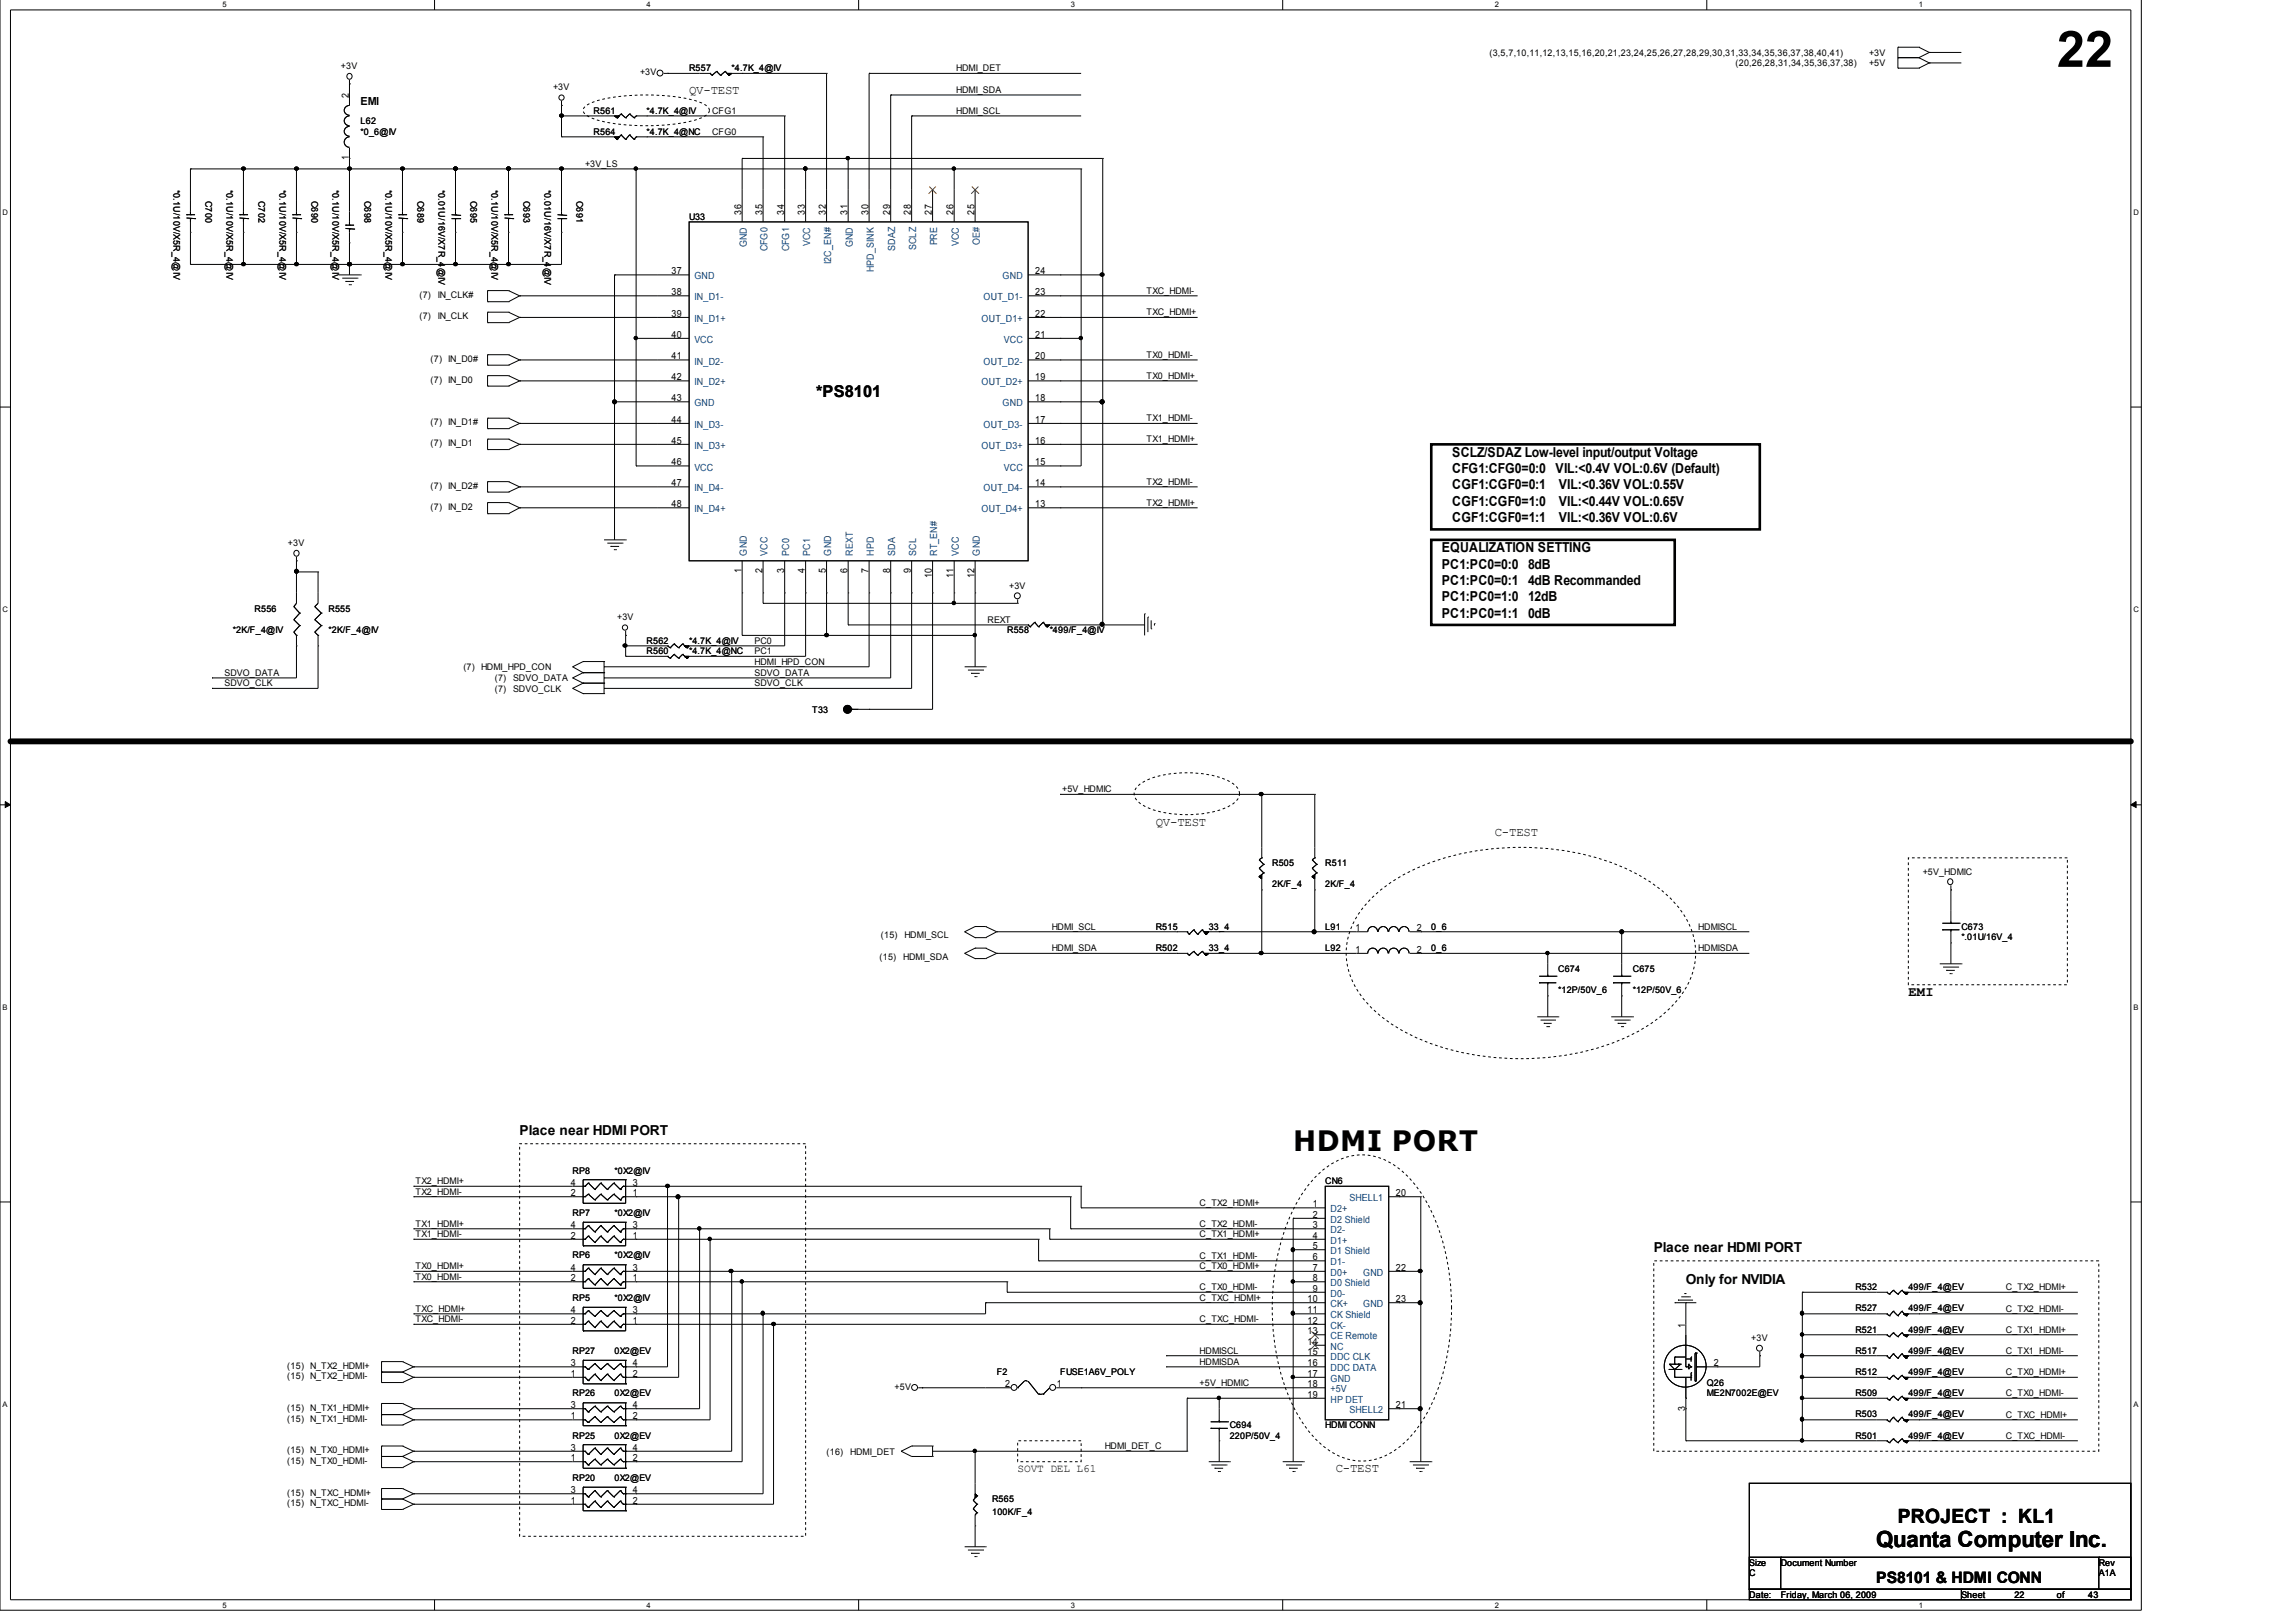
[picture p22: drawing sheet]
<svg xmlns="http://www.w3.org/2000/svg" width="297mm" height="210mm" viewBox="0 0 297 210" stroke-linecap="round" stroke-linejoin="round" font-family="sans-serif">
<defs><g id="words">
<text font-size="6.5" x="266.1" y="8.7">22</text>
<text font-size="3.6" x="167.3" y="148.9">HDMI PORT</text>
<text font-size="2.9" x="242.7" y="200.2">Quanta Computer Inc.</text>
<text font-size="2.5" x="245.5" y="197">PROJECT : KL1</text>
<text font-size="2.1" x="105.6" y="51.3">*PS8101</text>
<text font-size="2" x="242.7" y="204.8">PS8101 &amp; HDMI CONN</text>
<g font-size="1.8">
<text x="187.9" y="59.1">SCLZ/SDAZ Low-level input/output Voltage</text>
<text x="187.9" y="61.2">CFG1:CFG0=0:0 VIL:&lt;0.4V VOL:0.6V (Default)</text>
<text x="187.9" y="63.3">CGF1:CGF0=0:1</text>
<text x="187.9" y="65.5">CGF1:CGF0=1:0</text>
<text x="201.7" y="63.3">VIL:&lt;0.36V VOL:0.55V</text>
<text x="201.7" y="65.5">VIL:&lt;0.44V VOL:0.65V</text>
<text x="186.5" y="71.5">EQUALIZATION SETTING</text>
<text x="187.9" y="67.6">CGF1:CGF0=1:1</text>
<text x="201.7" y="67.6">VIL:&lt;0.36V VOL:0.6V</text>
<text x="186.5" y="73.6">PC1:PC0=0:0 8dB</text>
<text x="186.5" y="75.7">PC1:PC0=0:1 4dB Recommanded</text>
<text x="186.5" y="77.8">PC1:PC0=1:0 12dB</text>
<text x="186.5" y="79.9">PC1:PC0=1:1 0dB</text>
<text x="246.9" y="128.9">EMI</text>
<text x="67.2" y="146.9">Place near HDMI PORT</text>
<text x="214" y="162">Place near HDMI PORT</text>
<text x="218.1" y="166.1">Only for NVIDIA</text>
</g>
<g font-size="1.6">
<text x="89.2" y="12.2">QV-TEST</text>
<text x="149.5" y="106.9">QV-TEST</text>
<text x="193.4" y="108.2">C-TEST</text>
<text x="172.8" y="190.5">C-TEST</text>
</g>
<g font-size="1.4">
<text x="46.7" y="13.6">EMI</text>
<text x="131.7" y="190.4">SOVT DEL L61</text>
</g>
<g font-size="1.3">
<text x="45.1" y="12.7" transform="rotate(-90 45.1 12.7)">2</text>
<text x="45.1" y="20.8" transform="rotate(-90 45.1 20.8)">1</text>
<text x="95.9" y="27.8" transform="rotate(-90 95.9 27.8)">36</text>
<text x="98.6" y="27.8" transform="rotate(-90 98.6 27.8)">35</text>
<text x="101.4" y="27.8" transform="rotate(-90 101.4 27.8)">34</text>
<text x="104.1" y="27.8" transform="rotate(-90 104.1 27.8)">33</text>
<text x="106.8" y="27.8" transform="rotate(-90 106.8 27.8)">32</text>
<text x="109.6" y="27.8" transform="rotate(-90 109.6 27.8)">31</text>
<text x="112.4" y="27.8" transform="rotate(-90 112.4 27.8)">30</text>
<text x="115.1" y="27.8" transform="rotate(-90 115.1 27.8)">29</text>
<text x="117.9" y="27.8" transform="rotate(-90 117.9 27.8)">28</text>
<text x="120.6" y="27.8" transform="rotate(-90 120.6 27.8)">27</text>
<text x="123.4" y="27.8" transform="rotate(-90 123.4 27.8)">26</text>
<text x="126.1" y="27.8" transform="rotate(-90 126.1 27.8)">25</text>
<text x="86.9" y="35.5">37</text>
<text x="133.9" y="35.5">24</text>
<text x="86.9" y="38.2">38</text>
<text x="86.9" y="41">39</text>
<text x="133.9" y="41">22</text>
<text x="133.9" y="38.2">23</text>
<text x="86.9" y="43.7">40</text>
<text x="86.9" y="46.5">41</text>
<text x="133.9" y="46.5">20</text>
<text x="133.9" y="43.7">21</text>
<text x="86.9" y="49.2">42</text>
<text x="86.9" y="51.9">43</text>
<text x="133.9" y="51.9">18</text>
<text x="133.9" y="49.2">19</text>
<text x="86.9" y="54.7">44</text>
<text x="86.9" y="57.4">45</text>
<text x="133.9" y="57.4">16</text>
<text x="133.9" y="54.7">17</text>
<text x="86.9" y="60.2">46</text>
<text x="86.9" y="62.9">47</text>
<text x="86.9" y="65.6">48</text>
<text x="133.9" y="65.6">13</text>
<text x="133.9" y="62.9">14</text>
<text x="133.9" y="60.2">15</text>
<text x="95.9" y="74.2" transform="rotate(-90 95.9 74.2)">1</text>
<text x="98.6" y="74.2" transform="rotate(-90 98.6 74.2)">2</text>
<text x="101.4" y="74.2" transform="rotate(-90 101.4 74.2)">3</text>
<text x="104.1" y="74.2" transform="rotate(-90 104.1 74.2)">4</text>
<text x="106.8" y="74.2" transform="rotate(-90 106.8 74.2)">5</text>
<text x="109.6" y="74.2" transform="rotate(-90 109.6 74.2)">6</text>
<text x="112.4" y="74.2" transform="rotate(-90 112.4 74.2)">7</text>
<text x="115.1" y="74.2" transform="rotate(-90 115.1 74.2)">8</text>
<text x="117.9" y="74.2" transform="rotate(-90 117.9 74.2)">9</text>
<text x="120.6" y="74.9" transform="rotate(-90 120.6 74.9)">10</text>
<text x="123.4" y="74.9" transform="rotate(-90 123.4 74.9)">11</text>
<text x="126.1" y="74.9" transform="rotate(-90 126.1 74.9)">12</text>
<text x="175.3" y="120.5">1</text>
<text x="175.3" y="123.3">1</text>
<text x="183.3" y="120.5">2</text>
<text x="183.3" y="123.3">2</text>
<text x="73.8" y="154.8">2</text>
<text x="73.8" y="153.4">4</text>
<text x="81.9" y="154.8">1</text>
<text x="81.9" y="153.4">3</text>
<text x="180.6" y="154.8">20</text>
<text x="73.8" y="160.3">2</text>
<text x="73.8" y="158.9">4</text>
<text x="81.9" y="160.3">1</text>
<text x="81.9" y="158.9">3</text>
<text x="169.8" y="156.2">1</text>
<text x="169.8" y="158.9">3</text>
<text x="169.8" y="161.6">5</text>
<text x="169.8" y="157.6">2</text>
<text x="169.8" y="160.3">4</text>
<text x="73.8" y="165.8">2</text>
<text x="73.8" y="164.4">4</text>
<text x="81.9" y="165.8">1</text>
<text x="81.9" y="164.4">3</text>
<text x="169.8" y="164.4">7</text>
<text x="169.8" y="167.1">9</text>
<text x="169.8" y="163.1">6</text>
<text x="169.8" y="165.8">8</text>
<text x="180.6" y="164.4">22</text>
<text x="73.8" y="171.3">2</text>
<text x="73.8" y="169.9">4</text>
<text x="81.9" y="171.3">1</text>
<text x="81.9" y="169.9">3</text>
<text x="169.2" y="169.9">11</text>
<text x="169.2" y="172.6">13</text>
<text x="169.2" y="168.5">10</text>
<text x="169.2" y="171.3">12</text>
<text x="180.6" y="168.5">23</text>
<text x="218" y="171.8" transform="rotate(-90 218 171.8)">1</text>
<text x="73.8" y="178.2">1</text>
<text x="73.8" y="176.8">3</text>
<text x="81.9" y="178.2">2</text>
<text x="81.9" y="176.8">4</text>
<text x="130" y="179.5">2</text>
<text x="136.7" y="179.5">1</text>
<text x="169.2" y="175.4">15</text>
<text x="169.2" y="178.2">17</text>
<text x="169.2" y="174">14</text>
<text x="169.2" y="176.8">16</text>
<text x="169.2" y="179.5">18</text>
<text x="221.7" y="176.8">2</text>
<text x="73.8" y="183.7">1</text>
<text x="73.8" y="182.2">3</text>
<text x="81.9" y="183.7">2</text>
<text x="81.9" y="182.2">4</text>
<text x="169.2" y="180.9">19</text>
<text x="180.6" y="182.2">21</text>
<text x="218" y="182.6" transform="rotate(-90 218 182.6)">3</text>
<text x="73.8" y="189.1">1</text>
<text x="73.8" y="187.7">3</text>
<text x="81.9" y="189.1">2</text>
<text x="81.9" y="187.7">4</text>
<text x="73.8" y="194.6">1</text>
<text x="73.8" y="193.2">3</text>
<text x="81.9" y="194.6">2</text>
<text x="81.9" y="193.2">4</text>
</g>
<g font-size="1.3" fill="#004080">
<text x="96.6" y="32" transform="rotate(-90 96.6 32)">GND</text>
<text x="99.3" y="32.5" transform="rotate(-90 99.3 32.5)">CFG0</text>
<text x="102.1" y="32.5" transform="rotate(-90 102.1 32.5)">CFG1</text>
<text x="104.8" y="31.8" transform="rotate(-90 104.8 31.8)">VCC</text>
<text x="107.5" y="34.2" transform="rotate(-90 107.5 34.2)">I2C_EN#</text>
<text x="110.3" y="32" transform="rotate(-90 110.3 32)">GND</text>
<text x="113" y="35.2" transform="rotate(-90 113 35.2)">HPD_SINK</text>
<text x="115.8" y="32.4" transform="rotate(-90 115.8 32.4)">SDAZ</text>
<text x="118.5" y="32.4" transform="rotate(-90 118.5 32.4)">SCLZ</text>
<text x="121.2" y="31.8" transform="rotate(-90 121.2 31.8)">PRE</text>
<text x="124" y="31.8" transform="rotate(-90 124 31.8)">VCC</text>
<text x="126.7" y="31.8" transform="rotate(-90 126.7 31.8)">OE#</text>
<text x="89.8" y="36.2">GND</text>
<text x="89.8" y="38.9">IN_D1-</text>
<text x="89.8" y="41.7">IN_D1+</text>
<text x="127" y="41.7">OUT_D1+</text>
<text x="127.3" y="38.9">OUT_D1-</text>
<text x="129.7" y="36.2">GND</text>
<text x="89.8" y="44.4">VCC</text>
<text x="89.8" y="47.2">IN_D2-</text>
<text x="127.3" y="47.2">OUT_D2-</text>
<text x="129.9" y="44.4">VCC</text>
<text x="89.8" y="49.9">IN_D2+</text>
<text x="89.8" y="52.6">GND</text>
<text x="127" y="49.9">OUT_D2+</text>
<text x="129.7" y="52.6">GND</text>
<text x="89.8" y="55.4">IN_D3-</text>
<text x="89.8" y="58.1">IN_D3+</text>
<text x="127" y="58.1">OUT_D3+</text>
<text x="127.3" y="55.4">OUT_D3-</text>
<text x="89.8" y="60.9">VCC</text>
<text x="89.8" y="63.6">IN_D4-</text>
<text x="127.3" y="63.6">OUT_D4-</text>
<text x="129.9" y="60.9">VCC</text>
<text x="89.8" y="66.3">IN_D4+</text>
<text x="96.6" y="71.9" transform="rotate(-90 96.6 71.9)">GND</text>
<text x="99.3" y="71.9" transform="rotate(-90 99.3 71.9)">VCC</text>
<text x="102.1" y="71.9" transform="rotate(-90 102.1 71.9)">PC0</text>
<text x="104.8" y="71.9" transform="rotate(-90 104.8 71.9)">PC1</text>
<text x="107.5" y="71.9" transform="rotate(-90 107.5 71.9)">GND</text>
<text x="110.3" y="71.9" transform="rotate(-90 110.3 71.9)">REXT</text>
<text x="113" y="71.9" transform="rotate(-90 113 71.9)">HPD</text>
<text x="115.8" y="71.9" transform="rotate(-90 115.8 71.9)">SDA</text>
<text x="118.5" y="71.9" transform="rotate(-90 118.5 71.9)">SCL</text>
<text x="121.2" y="71.9" transform="rotate(-90 121.2 71.9)">RT_EN#</text>
<text x="124" y="71.9" transform="rotate(-90 124 71.9)">VCC</text>
<text x="126.7" y="71.9" transform="rotate(-90 126.7 71.9)">GND</text>
<text x="127" y="66.3">OUT_D4+</text>
<text x="174.6" y="155.5">SHELL1</text>
<text x="172.1" y="156.9">D2+</text>
<text x="172.1" y="159.6">D2-</text>
<text x="172.1" y="158.3">D2 Shield</text>
<text x="172.1" y="161">D1+</text>
<text x="172.1" y="162.3">D1 Shield</text>
<text x="172.1" y="165.1">D0+</text>
<text x="172.1" y="167.8">D0-</text>
<text x="172.1" y="163.8">D1-</text>
<text x="172.1" y="166.5">D0 Shield</text>
<text x="176.4" y="165.1">GND</text>
<text x="172.1" y="170.6">CK Shield</text>
<text x="172.1" y="173.3">CE Remote</text>
<text x="172.1" y="169.2">CK+</text>
<text x="172.1" y="172">CK-</text>
<text x="176.4" y="169.2">GND</text>
<text x="172.1" y="176">DDC CLK</text>
<text x="172.1" y="178.8">GND</text>
<text x="172.1" y="174.7">NC</text>
<text x="172.1" y="177.5">DDC DATA</text>
<text x="172.1" y="181.5">HP DET</text>
<text x="172.1" y="180.2">+5V</text>
<text x="174.6" y="182.9">SHELL2</text>
</g>
<g font-size="1.2">
<text x="44.1" y="9">+3V</text>
<text x="71.5" y="11.7">+3V</text>
<text x="82.8" y="9.8">+3V</text>
<text x="89.2" y="9.2">R557</text>
<text x="94.7" y="9.2">*4.7K_4@IV</text>
<text x="123.7" y="9.2">HDMI_DET</text>
<text x="192.7" y="7.2">(3,5,7,10,11,12,13,15,16,20,21,23,24,25,26,27,28,29,30,31,33,34,35,36,37,38,40,41)</text>
<text x="224.5" y="8.6">(20,26,28,31,34,35,36,37,38)</text>
<text x="241.8" y="7.2">+3V</text>
<text x="241.8" y="8.6">+5V</text>
<text x="46.7" y="16.1">L62</text>
<text x="46.7" y="17.5">*0_6@IV</text>
<text x="76.8" y="17.5">R564</text>
<text x="76.8" y="14.7">R561</text>
<text x="83.7" y="17.5">*4.7K_4@NC</text>
<text x="83.7" y="14.7">*4.7K_4@IV</text>
<text x="92.1" y="17.5">CFG0</text>
<text x="92.1" y="14.7">CFG1</text>
<text x="123.7" y="12">HDMI_SDA</text>
<text x="123.7" y="14.7">HDMI_SCL</text>
<text x="75.7" y="21.6">+3V_LS</text>
<text x="22.4" y="24.6" transform="rotate(90 22.4 24.6)">*0.1U/10V/X5R_4@IV</text>
<text x="26.6" y="26" transform="rotate(90 26.6 26)">C700</text>
<text x="29.3" y="24.6" transform="rotate(90 29.3 24.6)">*0.1U/10V/X5R_4@IV</text>
<text x="33.4" y="26" transform="rotate(90 33.4 26)">C702</text>
<text x="36.2" y="24.6" transform="rotate(90 36.2 24.6)">*0.1U/10V/X5R_4@IV</text>
<text x="40.3" y="26" transform="rotate(90 40.3 26)">C690</text>
<text x="43" y="24.6" transform="rotate(90 43 24.6)">*0.1U/10V/X5R_4@IV</text>
<text x="47.2" y="26" transform="rotate(90 47.2 26)">C698</text>
<text x="49.9" y="24.6" transform="rotate(90 49.9 24.6)">*0.1U/10V/X5R_4@IV</text>
<text x="54" y="26" transform="rotate(90 54 26)">C689</text>
<text x="56.7" y="24.6" transform="rotate(90 56.7 24.6)">*0.01U/16V/X7R_4@IV</text>
<text x="60.9" y="26" transform="rotate(90 60.9 26)">C695</text>
<text x="63.6" y="24.6" transform="rotate(90 63.6 24.6)">*0.1U/10V/X5R_4@IV</text>
<text x="67.7" y="26" transform="rotate(90 67.7 26)">C693</text>
<text x="70.4" y="24.6" transform="rotate(90 70.4 24.6)">*0.01U/16V/X7R_4@IV</text>
<text x="74.6" y="26" transform="rotate(90 74.6 26)">C691</text>
<text x="89.2" y="28.5">U33</text>
<text x="54.3" y="38.6">(7)</text>
<text x="54.3" y="41.3">(7)</text>
<text x="56.6" y="38.6">IN_CLK#</text>
<text x="56.6" y="41.3">IN_CLK</text>
<text x="148.3" y="40.8">TXC_HDMI+</text>
<text x="148.3" y="38">TXC_HDMI-</text>
<text x="55.7" y="46.8">(7) IN_D0#</text>
<text x="148.3" y="46.3">TX0_HDMI-</text>
<text x="55.7" y="49.5">(7) IN_D0</text>
<text x="148.3" y="49">TX0_HDMI+</text>
<text x="55.7" y="55">(7) IN_D1#</text>
<text x="55.7" y="57.8">(7) IN_D1</text>
<text x="148.3" y="57.2">TX1_HDMI+</text>
<text x="148.3" y="54.5">TX1_HDMI-</text>
<text x="55.7" y="63.3">(7) IN_D2#</text>
<text x="148.3" y="65.5">TX2_HDMI+</text>
<text x="148.3" y="62.8">TX2_HDMI-</text>
<text x="37.3" y="70.7">+3V</text>
<text x="55.7" y="66.1">(7) IN_D2</text>
<text x="130.6" y="76.2">+3V</text>
<text x="30.1" y="82">*2K/F_4@IV</text>
<text x="32.9" y="79.2">R556</text>
<text x="42.5" y="79.2">R555</text>
<text x="42.5" y="82">*2K/F_4@IV</text>
<text x="79.8" y="80.3">+3V</text>
<text x="83.7" y="83.3">R562</text>
<text x="89.2" y="83.3">*4.7K_4@IV</text>
<text x="97.6" y="83.3">PC0</text>
<text x="127.8" y="80.6">REXT</text>
<text x="130.3" y="82">R558</text>
<text x="135.8" y="82">*499/F_4@IV</text>
<text x="29" y="87.5">SDVO_DATA</text>
<text x="29" y="88.8">SDVO_CLK</text>
<text x="59.9" y="86.7">(7) HDMI_HPD_CON</text>
<text x="64" y="89.5">(7)</text>
<text x="64" y="88.2">(7)</text>
<text x="66.4" y="89.5">SDVO_CLK</text>
<text x="66.4" y="88.2">SDVO_DATA</text>
<text x="83.7" y="84.7">R560</text>
<text x="89.2" y="84.7">*4.7K_4@NC</text>
<text x="97.6" y="86">HDMI_HPD_CON</text>
<text x="97.6" y="84.7">PC1</text>
<text x="97.6" y="87.5">SDVO_DATA</text>
<text x="97.6" y="88.8">SDVO_CLK</text>
<text x="105.1" y="92.2">T33</text>
<text x="137.4" y="102.5">+5V_HDMIC</text>
<text x="164.6" y="112.1">R505</text>
<text x="171.4" y="112.1">R511</text>
<text x="248.8" y="113.2">+5V_HDMIC</text>
<text x="164.6" y="114.8">2K/F_4</text>
<text x="171.4" y="114.8">2K/F_4</text>
<text x="113.8" y="124.2">(15)</text>
<text x="114" y="121.4">(15)</text>
<text x="116.8" y="124.2">HDMI_SDA</text>
<text x="117" y="121.4">HDMI_SCL</text>
<text x="136.1" y="120.3">HDMI_SCL</text>
<text x="136.1" y="123.1">HDMI_SDA</text>
<text x="149.5" y="120.3">R515</text>
<text x="149.5" y="123.1">R502</text>
<text x="156.4" y="120.3">33_4</text>
<text x="156.4" y="123.1">33_4</text>
<text x="171.4" y="120.3">L91</text>
<text x="171.4" y="123.1">L92</text>
<text x="185.2" y="120.3">0_6</text>
<text x="185.2" y="123.1">0_6</text>
<text x="201.6" y="125.8">C674</text>
<text x="211.2" y="125.8">C675</text>
<text x="219.7" y="120.3">HDMISCL</text>
<text x="219.7" y="123.1">HDMISDA</text>
<text x="253.7" y="120.3">C673</text>
<text x="253.7" y="121.7">*.01U/16V_4</text>
<text x="201.6" y="128.5">*12P/50V_6</text>
<text x="211.2" y="128.5">*12P/50V_6</text>
<text x="53.8" y="154.6">TX2_HDMI-</text>
<text x="53.8" y="153.3">TX2_HDMI+</text>
<text x="74.1" y="151.9">RP8</text>
<text x="79.5" y="151.9">*0X2@IV</text>
<text x="171.4" y="153.3">CN6</text>
<text x="53.8" y="160.1">TX1_HDMI-</text>
<text x="53.8" y="158.8">TX1_HDMI+</text>
<text x="74.1" y="157.4">RP7</text>
<text x="79.5" y="157.4">*0X2@IV</text>
<text x="155.2" y="158.8">C_TX2_HDMI-</text>
<text x="155.2" y="160.1">C_TX1_HDMI+</text>
<text x="155.2" y="156.1">C_TX2_HDMI+</text>
<text x="53.8" y="164.3">TX0_HDMI+</text>
<text x="53.8" y="165.6">TX0_HDMI-</text>
<text x="74.1" y="162.8">RP6</text>
<text x="79.5" y="162.8">*0X2@IV</text>
<text x="155.2" y="162.9">C_TX1_HDMI-</text>
<text x="155.2" y="167">C_TX0_HDMI-</text>
<text x="155.2" y="164.3">C_TX0_HDMI+</text>
<text x="240" y="167">R532</text>
<text x="246.9" y="167">499/F_4@EV</text>
<text x="259.5" y="167">C_TX2_HDMI+</text>
<text x="53.8" y="171.1">TXC_HDMI-</text>
<text x="53.8" y="169.8">TXC_HDMI+</text>
<text x="74.1" y="168.3">RP5</text>
<text x="79.5" y="168.3">*0X2@IV</text>
<text x="155.2" y="168.3">C_TXC_HDMI+</text>
<text x="155.2" y="171.1">C_TXC_HDMI-</text>
<text x="226.6" y="173.6">+3V</text>
<text x="240" y="169.7">R527</text>
<text x="240" y="172.5">R521</text>
<text x="246.9" y="169.7">499/F_4@EV</text>
<text x="246.9" y="172.5">499/F_4@EV</text>
<text x="259.5" y="172.5">C_TX1_HDMI+</text>
<text x="259.5" y="169.8">C_TX2_HDMI-</text>
<text x="37.2" y="177.1">(15) N_TX2_HDMI+</text>
<text x="37.2" y="178.5">(15) N_TX2_HDMI-</text>
<text x="74.1" y="175.2">RP27</text>
<text x="79.5" y="175.2">0X2@EV</text>
<text x="115.7" y="179.8">+5V</text>
<text x="128.9" y="178">F2</text>
<text x="137.2" y="178">FUSE1A6V_POLY</text>
<text x="155.2" y="175.2">HDMISCL</text>
<text x="155.2" y="176.6">HDMISDA</text>
<text x="155.2" y="179.3">+5V_HDMIC</text>
<text x="220.8" y="179.3">Q26</text>
<text x="240" y="175.2">R517</text>
<text x="240" y="178">R512</text>
<text x="246.9" y="175.2">499/F_4@EV</text>
<text x="246.9" y="178">499/F_4@EV</text>
<text x="259.5" y="175.2">C_TX1_HDMI-</text>
<text x="259.5" y="178">C_TX0_HDMI+</text>
<text x="37.2" y="184">(15) N_TX1_HDMI-</text>
<text x="37.2" y="182.6">(15) N_TX1_HDMI+</text>
<text x="74.1" y="180.7">RP26</text>
<text x="79.5" y="180.7">0X2@EV</text>
<text x="159.1" y="184.8">C694</text>
<text x="171.4" y="184.8">HDMI CONN</text>
<text x="220.8" y="180.7">ME2N7002E@EV</text>
<text x="240" y="180.7">R509</text>
<text x="240" y="183.4">R503</text>
<text x="246.9" y="180.7">499/F_4@EV</text>
<text x="246.9" y="183.4">499/F_4@EV</text>
<text x="259.5" y="180.7">C_TX0_HDMI-</text>
<text x="259.5" y="183.5">C_TXC_HDMI+</text>
<text x="37.2" y="188.1">(15) N_TX0_HDMI+</text>
<text x="37.2" y="189.5">(15) N_TX0_HDMI-</text>
<text x="74.1" y="186.2">RP25</text>
<text x="74.1" y="191.7">RP20</text>
<text x="79.5" y="186.2">0X2@EV</text>
<text x="79.5" y="191.7">0X2@EV</text>
<text x="106.9" y="188.2">(16)</text>
<text x="110" y="188.2">HDMI_DET</text>
<text x="142.9" y="187.6">HDMI_DET_C</text>
<text x="159.1" y="186.2">220P/50V_4</text>
<text x="240" y="186.2">R501</text>
<text x="246.9" y="186.2">499/F_4@EV</text>
<text x="259.5" y="186.2">C_TXC_HDMI-</text>
<text x="37.2" y="194.9">(15) N_TXC_HDMI-</text>
<text x="37.2" y="193.6">(15) N_TXC_HDMI+</text>
<text x="128.4" y="194.4">R565</text>
<text x="128.4" y="196">100K/F_4</text>
<text x="226.3" y="202.6">Size</text>
<text x="226.3" y="204">C</text>
<text x="230.4" y="202.6">Document Number</text>
<text x="271.5" y="202.6">Rev</text>
<text x="271.5" y="204">A1A</text>
<text x="226.3" y="206.8">Date:</text>
<text x="230.4" y="206.8">Friday, March 06, 2009</text>
<text x="253.7" y="206.8">Sheet</text>
<text x="260.6" y="206.8">22</text>
<text x="266.1" y="206.8">of</text>
<text x="270.2" y="206.8">43</text>
</g>
<g font-size="1">
<text x="28.8" y=".9">5</text>
<text x="83.7" y=".9">4</text>
<text x="138.5" y=".9">3</text>
<text x="193.4" y=".9">2</text>
<text x="248.2" y=".9">1</text>
<text x=".3" y="27.8">D</text>
<text x="276" y="27.8">D</text>
<text x=".3" y="79.2">C</text>
<text x="276" y="79.2">C</text>
<text x=".3" y="130.7">B</text>
<text x="276" y="130.7">B</text>
<text x=".3" y="182">A</text>
<text x="276" y="182">A</text>
<text x="28.8" y="208">5</text>
<text x="83.7" y="208">4</text>
<text x="138.5" y="208">3</text>
<text x="193.4" y="208">2</text>
<text x="248.2" y="208">1</text>
</g>
</g></defs>
<path d="M0 -.1v208.5h277v-208.5M1.4 1.3h274.3v205.7h-274.3z" fill="none" stroke="#000" stroke-width=".13"/>
<g fill="#fff">
<path d="M28.8 .1h.4v1h-.4z"/>
<path d="M28.8 207.2h.4v1h-.4z"/>
</g>
<path d="M56.2 -.1v1.4M56.2 207v1.4" fill="none" stroke="#000" stroke-width=".13"/>
<g fill="#fff">
<path d="M83.7 .1h.4v1h-.4z"/>
<path d="M83.7 207.2h.4v1h-.4z"/>
</g>
<path d="M111.1 -.1v1.4M111.1 207v1.4" fill="none" stroke="#000" stroke-width=".13"/>
<g fill="#fff">
<path d="M138.5 .1h.4v1h-.4z"/>
<path d="M138.5 207.2h.4v1h-.4z"/>
</g>
<path d="M165.9 -.1v1.4M165.9 207v1.4" fill="none" stroke="#000" stroke-width=".13"/>
<g fill="#fff">
<path d="M193.4 .1h.4v1h-.4z"/>
<path d="M193.4 207.2h.4v1h-.4z"/>
</g>
<path d="M220.8 -.1v1.4M220.8 207v1.4" fill="none" stroke="#000" stroke-width=".13"/>
<g fill="#fff">
<path d="M248.2 .1h.5v1h-.5z"/>
<path d="M248.2 207.2h.5v1h-.5z"/>
<path d="M.3 26.9h.5v1.1h-.5z"/>
<path d="M276 26.9h.5v1.1h-.5z"/>
<path d="M.3 78.3h.5v1h-.5z"/>
<path d="M276 78.3h.5v1h-.5z"/>
</g>
<path d="M0 52.7h1.4M275.7 52.7h1.3" fill="none" stroke="#000" stroke-width=".13"/>
<g fill="#fff">
<path d="M.3 129.8h.5v1h-.5z"/>
<path d="M276 129.8h.5v1h-.5z"/>
</g>
<path d="M0 104.2h1.4M275.7 104.2h1.3" fill="none" stroke="#000" stroke-width=".13"/>
<path d="M.7 103.7l.7 .5-.7 .3zM275.7 104.2l.7-.5v.8z" fill="#000" stroke="#000" stroke-width=".13"/>
<g fill="#fff">
<path d="M.3 181.2h.5v1h-.5z"/>
<path d="M276 181.2h.5v1h-.5z"/>
</g>
<g fill="none" stroke="#000" stroke-width=".13">
<path d="M45.2 10.9h.1M45.2 10.3v2M72.6 15h.1M72.6 13.6h.1M72.6 17.7h.1M72.6 13.1v4.6M72.6 17.7h6.9l.3 .3M72.6 15h6.9l.3 .3M79.8 18h.1M79.8 15.3h.1M80.3 17.5h.1M80.3 14.7h.1"/>
<path d="M80.3 17.5l-.5 .5M80.3 17.5l.6 .5M80.3 14.7l-.5 .6M80.3 14.7l.6 .6M80.9 18h.1M80.9 15.3h.1M81.4 17.5h.1M81.4 14.7h.1M81.4 17.5l-.5 .5M81.4 17.5l.6 .5M81.4 14.7l-.5 .6M81.4 14.7l.6 .6"/>
<path d="M82 18h.1M82 15.3h.1M82.3 17.7h.1M82.3 15h.1M82.3 17.7h16.4M82.3 15h19.2M82.3 17.7l-.3 .3M82.3 15l-.3 .3M83.7 17.7h.1M83.7 15h.1M85.9 9.5h6M86.4 9.5h.1"/>
<path d="M91.9 9.5h.1M91.9 9.5l.2 .3M92.1 9.8h.1M92.7 9.2h.1M92.7 9.2l.5 .6M92.7 9.2l-.6 .6M93.2 9.8h.1M93.8 9.2h.1M93.8 9.2l.5 .6M93.8 9.2l-.6 .6M94.3 9.8h.1M96 9.5h.1"/>
<path d="M98.7 17.7h.1M98.7 17.7v6.9M101.5 15h.1M101.5 15v9.6M106.9 9.5h.1M106.9 9.5v15.1M106.9 9.5h-12.2l-.4 .3M112.4 9.5h.1M112.4 9.5v15.1M112.4 9.5h27.5M115.2 12.3h.1M115.2 12.3v12.3"/>
<path d="M115.2 12.3h24.7M117.9 15h.1M117.9 15v9.6M117.9 15h22M245.5 6.1h.1M245.5 7.5h.1M245.5 8.8h.1M245.5 6.1h2.7M245.5 6.1v2.7M245.5 7.5h2.7M245.5 8.8h2.7M248.2 6.1h.1"/>
<path d="M248.2 7.5h.1M248.2 8.8h.1M248.2 6.1l1.4 .7M248.2 7.5l1.4 .6M249.6 6.8h.1M249.6 8.1h.1M249.6 6.8h4.1M249.6 8.1h4.1M249.6 6.8l-1.4 .7M249.6 8.1l-1.4 .7M24.1 27.8h.1M24.1 27.8h1.1"/>
<path d="M24.1 28.2l1.1 .1M24.6 21.9h.1M24.6 30.1h.1M24.6 34.2h.1M24.6 28.3h.1M24.6 27.8h.1M24.6 21.9h115.3M24.6 21.9v5.9M24.6 28.3v5.9M25.2 28.3h.1M31 27.8h.1M31 27.8h1.1"/>
<path d="M31 28.2l1.1 .1M31.5 21.9h.1M31.5 30.1h.1M31.5 34.2h.1M31.5 28.3h.1M31.5 27.8h.1M31.5 21.9v5.9M31.5 28.3v5.9M32.1 28.3h.1M37.8 27.8h.1M37.8 27.8h1.1M37.8 28.2l1.1 .1"/>
<path d="M38.4 21.9h.1M38.4 30.1h.1M38.4 34.2h.1M38.4 28.3h.1M38.4 27.8h.1M38.4 21.9v5.9M38.4 28.3v5.9M38.9 28.3h.1M43.9 35.6h2.8M44.3 36h1.9M44.7 36.4h.1M44.7 29.1h.1"/>
<path d="M44.7 36.4h1.1M44.7 29.1h1.1M44.7 29.6h1.1M45.1 36.8h.3M45.2 20.5h.1M45.2 34.2h.1M45.2 21.9h.1M45.2 31.4h.1M45.2 29.6h.1M45.2 29.1h.1M45.2 20.5v8.6M45.2 29.6v6"/>
<path d="M45.4 36.8h.1M45.8 29.6h.1M46.2 36h.1M46.7 35.6h.1M51.6 27.8h.1M51.6 27.8h1.1M51.6 28.2l1.1 .1M52.1 21.9h.1M52.1 30.1h.1M52.1 34.2h.1M52.1 28.3h.1M52.1 27.8h.1"/>
<path d="M52.1 21.9v5.9M52.1 28.3v5.9M52.7 28.3h.1M58.4 28.3h1.1M58.4 27.8l1.1 .1M58.9 21.9h.1M58.9 34.2h.1M58.9 30.1h.1M58.9 27.8h.1M58.9 28.3h.1M58.9 21.9v5.9M58.9 28.3v5.9"/>
<path d="M59.5 28.3h.1M59.5 27.9h.1M63.1 39h.1M63.1 37.6h.1M63.1 37.6v1.4M63.1 39h2.7M63.1 37.6h2.7M65.3 27.8h.1M65.3 27.8h1.1M65.3 28.2l1.1 .1M65.8 21.9h.1M65.8 30.1h.1"/>
<path d="M65.8 34.2h.1M65.8 39h.1M65.8 37.6h.1M65.8 28.3h.1M65.8 27.8h.1M65.8 21.9v5.9M65.8 28.3v5.9M65.8 37.6l1.4 .7M66.4 28.3h.1M67.2 38.3h.1M67.2 38.3h17.8M67.2 38.3l-1.4 .7"/>
<path d="M72.1 28.3h1.1M72.1 27.8l1.1 .1M72.6 21.9h.1M72.6 30.1h.1M72.6 27.8h.1M72.6 28.3h.1M72.6 21.9v5.9M72.6 28.3v5.9h-48M73.2 28.3h.1M73.2 27.9h.1M79.5 35.6h.1M79.5 35.6h5.5"/>
<path d="M79.5 35.6v34.3M82.3 21.9h.1M82.3 21.9v38.4M96 20.5h.1M96 20.5v4.1M96 20.5h46.7M104.2 21.9h.1M104.2 21.9v2.7M109.7 20.5h.1M109.7 20.5v4.1M123.4 21.9h.1M123.4 21.9v2.7"/>
<path d="M137.2 38.3h.1M137.2 35.6h.1M137.2 35.6h5.5M137.2 38.3h17.7M139.9 21.9h.1M139.9 21.9v38.4h-2.7M142.7 35.6h.1M142.7 20.5h.1M142.7 20.5v60.4M63.1 41.8h.1M63.1 40.4h.1M63.1 55.5h.1"/>
<path d="M63.1 54.1h.1M63.1 58.2h.1M63.1 56.8h.1M63.1 47.3h.1M63.1 45.9h.1M63.1 50h.1M63.1 48.6h.1M63.1 40.4v1.4M63.1 45.9v1.4M63.1 48.6v1.4M63.1 54.1v1.4M63.1 56.8v1.4"/>
<path d="M63.1 41.8h2.7M63.1 40.4h2.7M63.1 55.5h2.7M63.1 54.1h2.7M63.1 58.2h2.7M63.1 56.8h2.7M63.1 47.3h2.7M63.1 45.9h2.7M63.1 50h2.7M63.1 48.6h2.7M65.8 41.8h.1M65.8 40.4h.1"/>
<path d="M65.8 55.5h.1M65.8 54.1h.1M65.8 58.2h.1M65.8 56.8h.1M65.8 47.3h.1M65.8 45.9h.1M65.8 50h.1M65.8 48.6h.1M65.8 40.4l1.4 .7M65.8 54.1l1.4 .7M65.8 56.8l1.4 .7M65.8 45.9l1.4 .7"/>
<path d="M65.8 48.6l1.4 .7M67.2 54.8h.1M67.2 57.5h.1M67.2 46.6h.1M67.2 49.3h.1M67.2 41.1h.1M67.2 54.8h17.8M67.2 57.5h17.8M67.2 46.6h17.8M67.2 49.3h17.8M67.2 41.1h17.8M67.2 41.1l-1.4 .7"/>
<path d="M67.2 54.8l-1.4 .7M67.2 57.5l-1.4 .7M67.2 46.6l-1.4 .7M67.2 49.3l-1.4 .7M79.5 52h.1M79.5 52h5.5M82.3 43.8h.1M82.3 43.8h2.7M137.2 43.8h.1M137.2 41.1h.1M137.2 49.3h.1M137.2 46.6h.1"/>
<path d="M137.2 57.5h.1M137.2 54.8h.1M137.2 52h.1M137.2 54.8h17.7M137.2 57.5h17.7M137.2 46.6h17.7M137.2 49.3h17.7M137.2 43.8h2.7M137.2 41.1h17.7M137.2 52h5.5M139.9 43.8h.1M142.7 52h.1"/>
<path d="M38 78.5h.1M38 78.5l.8 .8M38.4 74h.1M38.4 72.6h.1M38.4 72.1v6l-.4 .4M38.4 74h2.7M38.8 79.3h.1M38.8 79.3l-.8 .9M40.7 78.5h.1M40.7 78.5l.9 .8M41.1 74h.1M41.1 74v4.1l-.4 .4"/>
<path d="M41.6 79.3h.1M41.6 79.3l-.9 .9M63.1 63.7h.1M63.1 62.3h.1M63.1 66.5h.1M63.1 65h.1M63.1 63.7h2.7M63.1 62.3v1.4M63.1 65v1.5M63.1 62.3h2.7M63.1 66.5h2.7M63.1 65h2.7"/>
<path d="M65.8 63.7h.1M65.8 62.3h.1M65.8 66.5h.1M65.8 65h.1M65.8 62.3l1.4 .7M65.8 65l1.4 .7M67.2 65.7h.1M67.2 63h.1M67.2 65.7h17.8M67.2 63h17.8M67.2 63l-1.4 .7M67.2 65.7l-1.4 .8"/>
<path d="M78.1 69.9h2.8M78.6 70.3h1.9M79 70.7h.1M79 70.7h1.1M79.4 71.1h.3M79.7 71.1h.1M80.5 70.3h.1M80.9 69.9h.1M82.3 60.3h.1M82.3 60.3h2.7M96 76.7h.1M96 76.7v5.5"/>
<path d="M98.7 78.1h.1M98.7 76.7h.1M98.7 78.1h33M98.7 76.7v1.4M101.5 76.7h.1M101.5 76.7v6.9h-12.3l-.3 .2M104.2 76.7h.1M104.2 76.7v8.2h-15l-.3 .3M106.9 76.7h.1M106.9 76.7v5.5M109.7 76.7h.1M109.7 76.7v4.2"/>
<path d="M112.4 76.7h.1M112.4 76.7v9.6h-34.3M115.2 76.7h.1M115.2 76.7v11h-37.1M117.9 76.7h.1M117.9 76.7v12.4h-39.8M120.6 76.7h.1M120.6 76.7v15.1h-10.4M123.4 78.1h.1M123.4 76.7h.1M123.4 76.7v1.4M126.2 76.7h.1"/>
<path d="M126.2 76.7v9.6M131.7 78.1h.1M131.7 77.6v.5M137.2 65.7h.1M137.2 63h.1M137.2 60.3h.1M137.2 65.7h17.7M137.2 63h17.7M148.1 79.4h.1M148.1 79.4v2.8M148.5 79.9h.1M148.5 79.9v1.9"/>
<path d="M27.4 87.7h.1M27.4 89.1h.1M38 80.2h.1M38 81.8h.1M38 80.2l.8 .8M38 81.8l.4 .4M38.4 83.6h.1M38.4 82.2h.1M38.4 82.2v5.5h-11M38.8 81h.1M38.8 81l-.8 .8M40.7 80.2h.1"/>
<path d="M40.7 81.8h.1M40.7 80.2l.9 .8M40.7 81.8l.4 .4M41.1 83.6h.1M41.1 82.2h.1M41.1 82.2v6.9h-13.7M41.6 81h.1M41.6 81l-.9 .8M74.1 89.1h.1M74.1 87.7h.1M74.1 86.3h.1M74.1 89.1l1.3 .7"/>
<path d="M74.1 87.7l1.3 .7M74.1 86.3l1.3 .8M75.4 88.4h.1M75.4 89.8h.1M75.4 87.1h.1M75.4 85.6h.1M75.4 88.4l-1.3 .7M75.4 88.4h2.7M75.4 89.8h2.7M75.4 87.1l-1.3 .6M75.4 87.1h2.7M75.4 85.6l-1.3 .7"/>
<path d="M75.4 85.6h2.7M78.1 86.3h.1M78.1 87.7h.1M78.1 89.1h.1M78.1 88.4h.1M78.1 89.8h.1M78.1 87.1h.1M78.1 85.6h.1M78.1 85.6v4.2M80.9 84.9h.1M80.9 83.6h.1M80.9 82.2h.1"/>
<path d="M80.9 83.6h5.5M80.9 84.9h5.5M80.9 81.6v3.3M86.4 84.9h.1M86.4 83.6h.1M86.4 84.9l.3 .3M86.4 83.6l.3 .2M86.7 85.2h.1M86.7 83.8h.1M87.2 84.7h.1M87.2 83.3h.1M87.2 84.7l.6 .5"/>
<path d="M87.2 84.7l-.5 .5M87.2 83.3l.6 .5M87.2 83.3l-.5 .5M87.8 85.2h.1M87.8 83.8h.1M88.3 84.7h.1M88.3 83.3h.1M88.3 84.7l.6 .5M88.3 84.7l-.5 .5M88.3 83.3l.6 .5M88.3 83.3l-.5 .5M88.9 85.2h.1"/>
<path d="M88.9 83.8h.1M90.5 83.6h.1M90.5 84.9h.1M96 82.2h.1M96 82.2h30.2M106.9 82.2h.1M109.7 80.9h.1M109.7 80.9h23.3M110.2 91.8h.1M112.4 91.8h.1M124.8 86.3h2.7M125.2 86.7h2"/>
<path d="M125.6 87.1h.1M125.6 87.1h1.1M126.1 87.6h.2M126.2 82.2h.1M126.3 87.6h.1M127.2 86.7h.1M127.5 86.3h.1M133 80.9h.1M133 80.9l.3 .2M133.3 81.1h.1M133.9 80.5h.1M133.9 80.5l.5 .6"/>
<path d="M133.9 80.5l-.6 .6M134.4 81.1h.1M135 80.5h.1M135 80.5l.5 .6M135 80.5l-.6 .6M135.5 81.1h.1M137.2 80.9h.1M142.7 80.9h.1M148.1 80.9h-12.3l-.3 .2M148.9 81.4h.1M148.9 80.3v1.1M149.4 80.7h.1"/>
<path d="M149.4 80.7v.3M126.2 119.9h.1M126.2 119.9l-1.4 .7M126.2 119.9h1.3M127.5 119.9h.1M127.5 119.9l1.4 .7M137.2 102.8h.1M137.2 102.8h32.9M162.9 113.5h.1M162.9 112.4h.1M162.9 111.3h.1M162.9 113.5l.3 .2v9.7"/>
<path d="M162.9 112.4l.6 .6M162.9 111.3l.6 .6M163.2 115.2h.1M163.2 102.8h.1M163.2 111h.1M163.2 102.8v8.2M163.2 111l-.3 .3M163.5 113h.1M163.5 111.9h.1M163.5 113l-.6 .5M163.5 111.9l-.6 .5M169.8 113.5h.1"/>
<path d="M169.8 112.4h.1M169.8 111.3h.1M169.8 113.5l.3 .2v6.9M169.8 112.4l.5 .6M169.8 111.3l.5 .6M170.1 115.2h.1M170.1 102.8h.1M170.1 111h.1M170.1 102.8v8.2M170.1 111l-.3 .3M170.3 113h.1M170.3 111.9h.1"/>
<path d="M170.3 113l-.5 .5M170.3 111.9l-.5 .5M251.3 119.5h2.2M252.4 115.2h.1M252.4 119.5h.1M252.4 114.6v4.9M253.5 119.5h.1M124.8 123.4h.1M124.8 120.6h.1M124.8 123.4l1.4 .7M124.8 120.6l1.4 .7M126.2 122.7h.1"/>
<path d="M126.2 124.1h.1M126.2 121.3h.1M126.2 122.7l-1.4 .7M126.2 122.7h1.3M126.2 124.1h1.3M126.2 121.3h1.3M127.5 122.7h.1M127.5 124.1h.1M127.5 121.3h.1M127.5 122.7l1.4 .7M128.9 123.4h.1M128.9 120.6h.1"/>
<path d="M128.9 123.4h24.7M128.9 120.6h24.7M128.9 123.4l-1.4 .7M128.9 120.6l-1.4 .7M152.2 120.6h.1M152.2 123.4h.1M153.6 120.6h.1M153.6 123.4h.1M153.6 120.6l.2 .3M153.6 123.4l.2 .2M153.8 120.9h.1M153.8 123.6h.1"/>
<path d="M154.4 120.3h.1M154.4 123.1h.1M154.4 120.3l.5 .6M154.4 120.3l-.6 .6M154.4 123.1l.5 .5M154.4 123.1l-.6 .5M154.9 120.9h.1M154.9 123.6h.1M155.5 120.3h.1M155.5 123.1h.1M155.5 120.3l.5 .6M155.5 120.3l-.6 .6"/>
<path d="M155.5 123.1l.5 .5M155.5 123.1l-.6 .5M156 120.9h.1M156 123.6h.1M157.7 123.4h.1M157.7 120.6h.1M163.2 123.4h.1M170.1 120.6h.1M178.2 120.6a.64 .64 0 0 0-.6-.7 .64 .64 0 0 0-.6 .7h-20.6l-.4 .3M178.2 123.4a.64 .64 0 0 0-.6-.7 .64 .64 0 0 0-.6 .7h-20.6l-.4 .2M178.3 120.6a.64 .64 0 0 1 .6-.7 .64 .64 0 0 1 .7 .7M179.6 123.4a.64 .64 0 0 0-.7-.7 .64 .64 0 0 0-.6 .7"/>
<path d="M179.7 120.6a.64 .64 0 0 1 .6-.7 .64 .64 0 0 1 .6 .7M180.9 123.4a.64 .64 0 0 0-.6-.7 .64 .64 0 0 0-.6 .7M181 120.6a.64 .64 0 0 1 .7-.7 .64 .64 0 0 1 .6 .7M182.3 123.4a.64 .64 0 0 0-.7-.7 .64 .64 0 0 0-.6 .7M182.4 123.4h43.9M182.4 120.6h43.9M183.8 120.6h.1M183.8 123.4h.1M198.9 131.6h2.7M199.1 127.2h.1M199.1 127.2h2.2M199.1 126.3h2.2"/>
<path d="M199.3 132h1.9M199.7 132.4h.1M199.7 132.4h1M200.1 132.9h.3M200.2 128.9h.1M200.2 123.4h.1M200.2 126.3h.1M200.2 127.2h.1M200.2 123.4v2.9M200.2 127.2v4.4M200.4 132.9h.1M201.2 132h.1"/>
<path d="M201.3 126.3h.1M201.6 131.6h.1M208.4 131.6h2.8M208.7 127.2h.1M208.7 127.2h2.2M208.7 126.3h2.2M208.9 132h1.9M209.3 132.4h.1M209.3 132.4h1.1M209.7 132.9h.3M209.8 128.9h.1M209.8 120.6h.1"/>
<path d="M209.8 126.3h.1M209.8 127.2h.1M209.8 120.6v5.7M209.8 127.2v4.4M210 132.9h.1M210.8 132h.1M210.9 126.3h.1M211.2 131.6h.1M251 124.7h2.7M251.3 120.3h.1M251.3 120.3h2.2M251.4 125.2h1.9"/>
<path d="M251.8 125.6h.1M251.8 125.6h1.1M252.2 126h.3M252.4 122h.1M252.4 120.3h.1M252.4 120.3v4.4M252.5 126h.1M253.3 125.2h.1M253.7 124.7h.1M0 155.5h1.4M53.5 154.9h.1M53.5 153.5h.1"/>
<path d="M53.5 159h.1M53.5 159h22.2M53.5 154.9h20.6M53.5 153.5h20.6M75.4 159h.1M75.4 158.2h.1M75.4 158.2v3M75.4 158.2h5.5M75.7 159h.1M76.1 159.9h.1M76.1 158.6h.1M76.1 159.9l.9 .9"/>
<path d="M76.1 159.9l-.4 .5M76.1 158.6l.9 .8M76.1 158.6l-.4 .4M77 159.4h.1M77.7 159.9h.1M77.7 158.6h.1M77.7 159.9l.9 .9M77.7 159.9l-.7 .9M77.7 158.6l.9 .8M77.7 158.6l-.7 .8M78.6 159.4h.1M79.4 159.9h.1"/>
<path d="M79.4 158.6h.1M79.4 159.9l.9 .9M79.4 159.9l-.8 .9M79.4 158.6l.9 .8M79.4 158.6l-.8 .8M80.3 159.4h.1M80.3 159.3v.1M80.6 159h.1M80.6 159h55.2M80.6 159l-.3 .4M80.9 158.2h.1M80.9 158.2v3h-5.5"/>
<path d="M82.3 154.9h.1M82.3 153.5h.1M82.3 159h.1M82.3 154.9h56.2M82.3 153.5h57.6M86.4 153.5h.1M86.4 153.5v23.4h-4.1M87.8 154.9h.1M87.8 154.9v23.3h-5.5M90.5 159h.1M90.5 159v23.3h-9.9M135.8 159h.1"/>
<path d="M135.8 159v1.4M138.5 159h.1M138.5 154.9h.1M138.5 159h32.9M138.5 154.9v4.1M139.9 153.5h.1M139.9 156.3h.1M139.9 153.5v2.8M139.9 156.3h31.5M167.3 157.7h.1M167.3 157.7v31.5M167.3 157.7h4.1"/>
<path d="M171.4 153.5h8.3v30.2h-8.3zM179.7 154.9h4.1M181 154.9h.1M183.8 154.9h.1M183.8 154.9v34.3M275.7 155.5h1.3M49.4 177.6h.1M49.4 176.2h.1M49.4 178.9h.1M49.4 177.6h2.7M49.4 176.2v2.7M49.4 176.2h2.7"/>
<path d="M49.4 178.9h2.7M52.1 177.6h.1M52.1 176.2h.1M52.1 178.9h.1M52.1 176.2l1.4 .7M52.1 177.6l1.4 .6M53.5 171.4h.1M53.5 160.4h.1M53.5 164.5h.1M53.5 170h.1M53.5 165.9h.1M53.5 178.2h.1"/>
<path d="M53.5 176.9h.1M53.5 170h22.2M53.5 165.9h22.2M53.5 176.9h20.6M53.5 178.2h20.6M53.5 160.4h22.2M53.5 164.5h22.2M53.5 171.4h22.2M53.5 176.9l-1.4 .7M53.5 178.2l-1.4 .7M75.4 166.7h.1M75.4 165.9h.1"/>
<path d="M75.4 164.5h.1M75.4 163.7h.1M75.4 161.2h.1M75.4 160.4h.1M75.4 172.2h.1M75.4 171.4h.1M75.4 170h.1M75.4 169.2h.1M75.4 163.7v3M75.4 169.2v3M75.4 163.7h5.5M75.4 169.2h5.5"/>
<path d="M75.7 165.9h.1M75.7 164.5h.1M75.7 160.4h.1M75.7 171.4h.1M75.7 170h.1M76.1 165.5h.1M76.1 164.1h.1M76.1 171h.1M76.1 169.6h.1M76.1 165.5l.9 .8M76.1 165.5l-.4 .4M76.1 164.1l.9 .8"/>
<path d="M76.1 164.1l-.4 .4M76.1 171l.9 .8M76.1 171l-.4 .4M76.1 169.6l.9 .8M76.1 169.6l-.4 .4M77 166.3h.1M77 164.9h.1M77 160.8h.1M77 171.8h.1M77 170.4h.1M77.7 165.5h.1M77.7 164.1h.1"/>
<path d="M77.7 171h.1M77.7 169.6h.1M77.7 165.5l.9 .8M77.7 165.5l-.7 .8M77.7 164.1l.9 .8M77.7 164.1l-.7 .8M77.7 171l.9 .8M77.7 171l-.7 .8M77.7 169.6l.9 .8M77.7 169.6l-.7 .8M78.6 166.3h.1M78.6 164.9h.1"/>
<path d="M78.6 160.8h.1M78.6 171.8h.1M78.6 170.4h.1M79.4 165.5h.1M79.4 164.1h.1M79.4 171h.1M79.4 169.6h.1M79.4 165.5l.9 .8M79.4 165.5l-.8 .8M79.4 164.1l.9 .8M79.4 164.1l-.8 .8M79.4 171l.9 .8"/>
<path d="M79.4 171l-.8 .8M79.4 169.6l.9 .8M79.4 169.6l-.8 .8M80.3 166.3h.1M80.3 164.9h.1M80.3 160.8h.1M80.3 171.8h.1M80.3 170.4h.1M80.3 166.1v.2M80.3 164.8v.1M80.3 160.6v.2M80.3 171.6v.2"/>
<path d="M80.6 165.9h.1M80.6 164.5h.1M80.6 160.4h.1M80.6 171.4h.1M80.6 170h.1M80.6 165.9h49.7M80.6 160.4h53.8M80.6 164.5h90.8M80.6 171.4h90.8M80.6 165.9l-.3 .4M80.6 164.5l-.3 .4M80.6 160.4l-.3 .4"/>
<path d="M80.6 170l-.3 .4M80.6 171.4l-.3 .4M80.9 163.7h.1M80.9 169.2h.1M80.9 163.7v3h-5.5M80.9 169.2v3h-5.5M82.3 176.9h.1M82.3 178.2h.1M82.3 160.4h.1M82.3 164.5h.1M82.3 170h.1M82.3 171.4h.1"/>
<path d="M82.3 165.9h.1M91.9 160.4h.1M91.9 160.4v23.3h-11.3M94.7 164.5h.1M94.7 164.5v23.3h-14.1M96 165.9h.1M96 165.9v23.3h-15.4M98.7 170h.1M98.7 170v23.3h-18.1M100.1 171.4h.1M100.1 171.4v23.3h-19.5M118.8 179.6h8.7"/>
<path d="M119.3 179.6h.1M127.5 168.6h.1M127.5 168.6v1.4h-46.9M127.5 168.6h43.9M130.3 165.9h.1M130.3 167.2h.1M130.3 165.9v1.3M130.3 167.2h41.1M134.4 163.2h.1M134.4 160.4h.1M134.4 163.2h37M134.4 160.4v2.8"/>
<path d="M135.8 160.4h.1M135.8 160.4h35.6M139.9 179.6h.1M139.9 179.6h31.5M150.9 175.4h.1M150.9 176.9h.1M150.9 175.4h20.5M150.9 176.9h20.5M167.3 178.2h.1M167.3 170h.1M167.3 161.7h.1M167.3 165.9h.1"/>
<path d="M167.3 170h4.1M167.3 161.7h4.1M167.3 165.9h4.1M167.3 178.2h4.1M170.1 172.7h1.3M170.1 174.1h1.3M179.7 168.6h4.1M179.7 164.5h4.1M181 168.6h.1M181 164.5h.1M183.8 168.6h.1M183.8 164.5h.1"/>
<path d="M215.9 177.2h.1M215.9 177.2h1.6M216 176.5h.1M216 176.5l.7 .7M216 176.5h1.4M216.7 168.6h.1M216.7 175.6h.1M216.7 176.5h.1M216.7 178.2h.1M216.7 177.2h.1M216.7 178.2h2.1M216.7 168.6h2.8"/>
<path d="M216.7 175.6h1.4M216.7 175.6v.9M216.7 177.2v1M217.1 168.2h.1M217.1 176.5h.1M217.1 168.2h1.9M217.3 176.5h.1M217.4 176.5h.1M217.4 176.5l-.7 .7M217.5 177.2h.1M217.5 167.8h1.1M217.9 167.4h.1"/>
<path d="M217.9 167.4h.3M218.1 168.6h.1M218.1 176.9h.1M218.1 176.9h.3M218.1 168.6v8.3M218.1 178.2v8.3M218.1 175.9h.7M218.4 176.9h.1M218.4 176.5h.1M218.4 177.1h.1M218.4 176.5v.6M218.4 176.5l.4 .4"/>
<path d="M218.6 167.8h.1M218.8 178.2h.1M218.8 178h.1M218.8 177.6h.1M218.8 175.9h.1M218.8 175.6h.1M218.8 176.9h.1M218.8 175.6v.6M218.8 177.6v1.1M218.8 176.9l-.4 .2M219.3 178.7h.1M219.3 175.2h.1"/>
<path d="M219.3 175.1h.1M219.3 175.1v3.6M219.3 175.1h.2M219.5 175.1h.1M219.5 176.9h.1M219.5 175.1v3.6h-.2M222.2 176.9h.1M227.7 175.4h.1M227.7 174.9v2h-8.2M233.2 172.7h.1M233.2 175.4h.1M233.2 178.2h.1"/>
<path d="M233.2 167.2h.1M233.2 170h.1M233.2 170h10.9M233.2 175.4h10.9M233.2 178.2h10.9M233.2 167.2h10.9M233.2 172.7h10.9M233.2 167.2v19.3M244.1 170h.1M244.1 175.4h.1M244.1 167.2h.1M244.1 172.7h.1"/>
<path d="M244.1 178.2h.1M244.1 170l.3 .3M244.1 175.4l.3 .4M244.1 167.2l.3 .3M244.1 172.7l.3 .3M244.1 178.2l.3 .3M244.4 170.3h.1M244.4 175.8h.1M244.4 167.5h.1M244.4 173h.1M244.4 178.5h.1M244.9 169.7h.1"/>
<path d="M244.9 175.2h.1M244.9 167h.1M244.9 172.5h.1M244.9 178h.1M244.9 169.7l.6 .6M244.9 169.7l-.5 .6M244.9 175.2l.6 .6M244.9 175.2l-.5 .6M244.9 167l.6 .5M244.9 167l-.5 .5M244.9 172.5l.6 .5M244.9 172.5l-.5 .5"/>
<path d="M244.9 178l.6 .5M244.9 178l-.5 .5M245.5 170.3h.1M245.5 175.8h.1M245.5 167.5h.1M245.5 173h.1M245.5 178.5h.1M246 169.7h.1M246 175.2h.1M246 167h.1M246 172.5h.1M246 178h.1"/>
<path d="M246 169.7l.6 .6M246 169.7l-.5 .6M246 175.2l.6 .6M246 175.2l-.5 .6M246 167l.6 .5M246 167l-.5 .5M246 172.5l.6 .5M246 172.5l-.5 .5M246 178l.6 .5M246 178l-.5 .5M246.6 170.3h.1M246.6 175.8h.1"/>
<path d="M246.6 167.5h.1M246.6 173h.1M246.6 178.5h.1M248.2 167.2h.1M248.2 172.7h.1M248.2 175.4h.1M248.2 178.2h.1M248.2 170h.1M268.8 170h-21.9l-.3 .3M268.8 175.4h-21.9l-.3 .4M268.8 178.2h-21.9l-.3 .3M268.8 167.2h-21.9l-.3 .3"/>
<path d="M268.8 172.7h-21.9l-.3 .3M49.4 188.5h.1M49.4 187.1h.1M49.4 189.9h.1M49.4 184.4h.1M49.4 183.1h.1M49.4 181.6h.1M49.4 195.3h.1M49.4 194h.1M49.4 192.6h.1M49.4 181.6v2.8M49.4 187.1v2.8"/>
<path d="M49.4 192.6v2.7M49.4 188.5h2.7M49.4 187.1h2.7M49.4 189.9h2.7M49.4 184.4h2.7M49.4 183.1h2.7M49.4 181.6h2.7M49.4 195.3h2.7M49.4 194h2.7M49.4 192.6h2.7M52.1 188.5h.1M52.1 187.1h.1"/>
<path d="M52.1 189.9h.1M52.1 184.4h.1M52.1 183.1h.1M52.1 181.6h.1M52.1 195.3h.1M52.1 194h.1M52.1 192.6h.1M52.1 187.1l1.4 .7M52.1 188.5l1.4 .7M52.1 183.1l1.4 .6M52.1 181.6l1.4 .7M52.1 194l1.4 .7"/>
<path d="M52.1 192.6l1.4 .7M53.5 183.7h.1M53.5 194.7h.1M53.5 182.3h.1M53.5 189.2h.1M53.5 193.3h.1M53.5 187.8h.1M53.5 183.7h22.2M53.5 182.3h22.2M53.5 187.8h22.2M53.5 189.2h22.2M53.5 193.3h22.2"/>
<path d="M53.5 194.7h22.2M53.5 187.8l-1.4 .7M53.5 189.2l-1.4 .7M53.5 183.7l-1.4 .7M53.5 182.3l-1.4 .8M53.5 194.7l-1.4 .6M53.5 193.3l-1.4 .7M75.4 187h.1M75.4 192.5h.1M75.4 181.5h.1M75.4 187v3h5.5M75.4 181.5v3h5.5"/>
<path d="M75.4 192.5v3h5.5M75.4 187h5.5M75.4 192.5h5.5M75.4 181.5h5.5M75.7 189.2h.1M75.7 187.8h.1M75.7 194.7h.1M75.7 193.3h.1M75.7 183.7h.1M75.7 182.3h.1M75.7 187.8l.4 .4M75.7 189.2l.4 .4"/>
<path d="M75.7 194.7l.4 .4M75.7 193.3l.4 .4M75.7 183.7l.4 .4M75.7 182.3l.4 .4M75.9 189.5l.2 .1M75.9 184l.2 .1M75.9 182.6l.2 .1M76.1 189.6h.1M76.1 188.2h.1M76.1 195.1h.1M76.1 193.7h.1M76.1 184.1h.1"/>
<path d="M76.1 182.7h.1M77 188.8h.1M77 187.4h.1M77 194.2h.1M77 192.9h.1M77 183.3h.1M77 182h.1M77 188.8l-.9 .8M77 188.8l.7 .8M77 187.4l-.9 .8M77 187.4l.7 .8M77 194.2l-.9 .9"/>
<path d="M77 194.2l.7 .9M77 192.9l-.9 .8M77 192.9l.7 .8M77 183.3l-.9 .8M77 183.3l.7 .8M77 182l-.9 .7M77 182l.7 .7M77.7 189.6h.1M77.7 188.2h.1M77.7 195.1h.1M77.7 193.7h.1M77.7 184.1h.1"/>
<path d="M77.7 182.7h.1M78.6 188.8h.1M78.6 187.4h.1M78.6 194.2h.1M78.6 192.9h.1M78.6 183.3h.1M78.6 182h.1M78.6 188.8l-.9 .8M78.6 188.8l.8 .8M78.6 187.4l-.9 .8M78.6 187.4l.8 .8M78.6 194.2l-.9 .9"/>
<path d="M78.6 194.2l.8 .9M78.6 192.9l-.9 .8M78.6 192.9l.8 .8M78.6 183.3l-.9 .8M78.6 183.3l.8 .8M78.6 182l-.9 .7M78.6 182l.8 .7M79.4 189.6h.1M79.4 188.2h.1M79.4 195.1h.1M79.4 193.7h.1M79.4 184.1h.1"/>
<path d="M79.4 182.7h.1M80.3 188.8h.1M80.3 187.4h.1M80.3 194.2h.1M80.3 192.9h.1M80.3 183.3h.1M80.3 182h.1M80.3 188.8l-.9 .8M80.3 188.8l.3 .4M80.3 187.4l-.9 .8M80.3 187.4l.3 .4M80.3 194.2l-.9 .9"/>
<path d="M80.3 194.2l.3 .5M80.3 192.9l-.9 .8M80.3 192.9l.3 .4M80.3 183.3l-.9 .8M80.3 183.3l.3 .4M80.3 182l-.9 .7M80.3 182l.3 .3M80.6 189.2h.1M80.6 187.8h.1M80.6 194.7h.1M80.6 193.3h.1M80.6 183.7h.1"/>
<path d="M80.6 182.3h.1M80.9 190h.1M80.9 189.2h.1M80.9 187.8h.1M80.9 187h.1M80.9 195.5h.1M80.9 194.7h.1M80.9 193.3h.1M80.9 192.5h.1M80.9 184.5h.1M80.9 183.7h.1M80.9 182.3h.1"/>
<path d="M80.9 181.5h.1M80.9 181.5v3M80.9 187v3M80.9 192.5v3M82.3 182.3h.1M82.3 183.7h.1M82.3 187.8h.1M82.3 189.2h.1M82.3 193.3h.1M82.3 194.7h.1M116.6 187.8h.1M116.6 187.8l1.3 .7"/>
<path d="M117.9 187.1h.1M117.9 188.5h.1M117.9 188.5h2.7M117.9 187.1h2.7M117.9 187.1l-1.3 .7M120.6 188.5h.1M120.6 187.1h.1M120.6 187.1v1.4M120.6 187.8h33M125.9 194.2h.1M125.9 195.3h.1M125.9 194.2l.5 .5"/>
<path d="M125.9 195.3l.5 .5M126.2 187.8h.1M126.2 197.5h.1M126.2 196h.1M126.2 187.8v5.5l.2 .3M126.2 196v4.2M126.4 193.6h.1M126.4 194.7h.1M126.4 195.8h.1M126.4 193.6l-.5 .6M126.4 194.7l-.5 .6M126.4 195.8l-.2 .2"/>
<path d="M153.6 180.9h.1M153.6 187.8h.1M153.6 180.9h17.8M153.6 180.9v6.9M156.4 189.2h2.7M156.6 184.8h.1M156.6 184.8h2.2M156.6 184h2.2M156.7 189.6h2M157.1 190h.1M157.1 190h1.1M157.6 190.4h.2"/>
<path d="M157.7 180.9h.1M157.7 186.5h.1M157.7 184h.1M157.7 184.8h.1M157.7 180.9v3.1M157.7 184.8v4.4M157.8 190.4h.1M158.7 189.6h.1M158.8 184h.1M159.1 189.2h.1M165.9 189.2h2.8M166.4 189.6h1.9"/>
<path d="M166.8 190h.1M166.8 190h1.1M167.2 190.4h.3M167.5 190.4h.1M168.3 189.6h.1M168.7 189.2h.1M179.7 182.3h4.1M181 182.3h.1M182.4 189.2h2.8M182.8 189.6h1.9M183.2 190h.1M183.2 190h1.1"/>
<path d="M183.6 190.4h.3M183.8 182.3h.1M183.9 190.4h.1M184.7 189.6h.1M185.2 189.2h.1M218.1 182.3h.1M218.1 186.5h.1M218.1 180.9h.1M218.1 186.5h26M226.3 192h49.4v13.7h-49.4zM233.2 180.9h.1M233.2 183.7h.1"/>
<path d="M233.2 186.5h.1M233.2 180.9h10.9M233.2 183.7h10.9M244.1 180.9h.1M244.1 183.7h.1M244.1 186.5h.1M244.1 180.9l.3 .3M244.1 183.7l.3 .3M244.1 186.5l.3 .2M244.4 181.2h.1M244.4 184h.1M244.4 186.7h.1"/>
<path d="M244.9 180.7h.1M244.9 183.4h.1M244.9 186.2h.1M244.9 180.7l.6 .5M244.9 180.7l-.5 .5M244.9 183.4l.6 .6M244.9 183.4l-.5 .6M244.9 186.2l.6 .5M244.9 186.2l-.5 .5M245.5 181.2h.1M245.5 184h.1M245.5 186.7h.1"/>
<path d="M246 180.7h.1M246 183.4h.1M246 186.2h.1M246 180.7l.6 .5M246 180.7l-.5 .5M246 183.4l.6 .6M246 183.4l-.5 .6M246 186.2l.6 .5M246 186.2l-.5 .5M246.6 181.2h.1M246.6 184h.1M246.6 186.7h.1"/>
<path d="M248.2 180.9h.1M248.2 183.7h.1M248.2 186.5h.1M268.8 180.9h-21.9l-.3 .3M268.8 186.5h-21.9l-.3 .2M268.8 183.7h-21.9l-.3 .3M124.8 200.2h2.7M125.2 200.6h2M125.6 201h.1M125.6 201h1.1M126.1 201.4h.2M126.3 201.4h.1"/>
<path d="M127.2 200.6h.1M127.5 200.2h.1M226.3 205.7h49.4v1.3h-49.4zM226.3 201.5h49.4v4.2h-49.4zM230.4 201.5h.1M230.4 201.5v4.2M253.7 205.7h.1M253.7 205.7v1.3M271.5 201.5h.1M271.5 201.5v4.2M275.7 207h.1M275.7 205.7v1.3"/>
<circle cx="45.2" cy="9.9" r=".36"/>
<circle cx="72.6" cy="12.6" r=".34"/>
<circle cx="85.4" cy="9.5" r=".38"/>
<circle cx="38.3" cy="71.6" r=".36"/>
<circle cx="131.6" cy="77.1" r=".38"/>
<circle cx="80.9" cy="81.2" r=".34"/>
<circle cx="252.3" cy="114.1" r=".36"/>
<circle cx="118.3" cy="179.5" r=".38"/>
<circle cx="218" cy="176.8" r="2.71"/>
<circle cx="227.6" cy="174.5" r=".38"/>
</g>
<g fill="#000" stroke="#000" stroke-width=".13">
<path d="M72.5 14.8h.3l.1 .2-.1 .1h-.3l-.1-.1z" fill-rule="evenodd"/>
<path d="M79.5 17.7h.6l-.3 .3 .3-.3-.3 .3z" fill-rule="evenodd"/>
<path d="M79.5 17.7h.6l-.3 .3 .3-.3-.3 .3z" fill-rule="evenodd"/>
<path d="M79.5 15h.6l-.3 .3 .3-.3-.3 .3z" fill-rule="evenodd"/>
<path d="M79.5 15h.6l-.3 .3 .3-.3-.3 .3z" fill-rule="evenodd"/>
<path d="M94.1 9.5h.6l-.4 .3z" fill-rule="evenodd"/>
<path d="M94.1 9.5h.6l-.4 .3z" fill-rule="evenodd"/>
<path d="M31.3 34h.4v.2v.1h-.4l-.1-.1z" fill-rule="evenodd"/>
<path d="M31.3 21.7h.4v.1v.2h-.4l-.1-.2z" fill-rule="evenodd"/>
<path d="M38.2 21.7h.3l.1 .1-.1 .2h-.3l-.1-.2z" fill-rule="evenodd"/>
<path d="M38.2 34h.3l.1 .2-.1 .1h-.3l-.1-.1z" fill-rule="evenodd"/>
<path d="M45 34h.4l.1 .2-.1 .1h-.4v-.1z" fill-rule="evenodd"/>
<path d="M45 34h.4l.1 .2-.1 .1h-.4v-.1z" fill-rule="evenodd"/>
<path d="M45 21.7h.4l.1 .1-.1 .2h-.4v-.2z" fill-rule="evenodd"/>
<path d="M45 34h.4l.1 .2-.1 .1h-.4v-.1z" fill-rule="evenodd"/>
<path d="M51.9 21.7h.4v.1v.2h-.4l-.1-.2z" fill-rule="evenodd"/>
<path d="M51.9 34h.4v.2v.1h-.4l-.1-.1z" fill-rule="evenodd"/>
<path d="M58.7 21.7h.4l.1 .1-.1 .2h-.4v-.2z" fill-rule="evenodd"/>
<path d="M58.7 21.7h.4l.1 .1-.1 .2h-.4v-.2z" fill-rule="evenodd"/>
<path d="M58.7 34h.4l.1 .2-.1 .1h-.4v-.1z" fill-rule="evenodd"/>
<path d="M65.6 21.7h.4v.1v.2h-.4l-.1-.2z" fill-rule="evenodd"/>
<path d="M65.6 21.7h.4v.1v.2h-.4l-.1-.2z" fill-rule="evenodd"/>
<path d="M65.6 34h.4v.2v.1h-.4l-.1-.1z" fill-rule="evenodd"/>
<path d="M72.5 21.7h.3l.1 .1-.1 .2h-.3l-.1-.2z" fill-rule="evenodd"/>
<path d="M142.4 35.4h.4v.1v.2h-.4l-.1-.2z" fill-rule="evenodd"/>
<path d="M80.7 83.4h.3l.1 .1-.1 .2h-.3l-.1-.2z" fill-rule="evenodd"/>
<path d="M88.6 84.9h.6l-.3 .3z" fill-rule="evenodd"/>
<path d="M88.6 84.9h.6l-.3 .3z" fill-rule="evenodd"/>
<path d="M88.6 83.6h.6l-.3 .2z" fill-rule="evenodd"/>
<path d="M88.6 83.6h.6l-.3 .2z" fill-rule="evenodd"/>
<path d="M106.8 82h.3l.1 .2-.1 .1h-.3l-.1-.1z" fill-rule="evenodd"/>
<path d="M135.2 80.9h.6l-.3 .2z" fill-rule="evenodd"/>
<path d="M135.2 80.9h.6l-.3 .2z" fill-rule="evenodd"/>
<path d="M162.9 113.5l.3-.3v.5l-.3-.2 .3-.3z" fill-rule="evenodd"/>
<path d="M162.9 113.5l.3-.3v.5l-.3-.2 .3-.3z" fill-rule="evenodd"/>
<path d="M163 102.6h.3l.1 .2-.1 .1h-.3l-.1-.1z" fill-rule="evenodd"/>
<path d="M169.8 113.5l.3-.3v.5l-.3-.2 .3-.3z" fill-rule="evenodd"/>
<path d="M169.8 113.5l.3-.3v.5l-.3-.2 .3-.3z" fill-rule="evenodd"/>
<path d="M155.8 120.6h.6l-.4 .3z" fill-rule="evenodd"/>
<path d="M155.8 120.6h.6l-.4 .3z" fill-rule="evenodd"/>
<path d="M155.8 123.4h.6l-.4 .2z" fill-rule="evenodd"/>
<path d="M155.8 123.4h.6l-.4 .2z" fill-rule="evenodd"/>
<path d="M163 123.2h.3l.1 .1-.1 .2h-.3l-.1-.2z" fill-rule="evenodd"/>
<path d="M86.2 153.3h.3l.1 .2-.1 .1h-.3l-.1-.1z" fill-rule="evenodd"/>
<path d="M94.4 164.3h.4v.2v.1h-.4l-.1-.1z" fill-rule="evenodd"/>
<path d="M99.9 171.2h.4v.1v.2h-.4l-.1-.2z" fill-rule="evenodd"/>
<path d="M183.5 164.3h.4l.1 .2-.1 .1h-.4v-.1z" fill-rule="evenodd"/>
<path d="M246.3 170h.6l-.3 .3z" fill-rule="evenodd"/>
<path d="M246.3 170h.6l-.3 .3z" fill-rule="evenodd"/>
<path d="M246.3 175.4h.6l-.3 .4z" fill-rule="evenodd"/>
<path d="M246.3 175.4h.6l-.3 .4z" fill-rule="evenodd"/>
<path d="M246.3 167.2h.6l-.3 .3z" fill-rule="evenodd"/>
<path d="M246.3 167.2h.6l-.3 .3z" fill-rule="evenodd"/>
<path d="M246.3 172.7h.6l-.3 .3z" fill-rule="evenodd"/>
<path d="M246.3 172.7h.6l-.3 .3z" fill-rule="evenodd"/>
<path d="M246.3 178.2h.6l-.3 .3z" fill-rule="evenodd"/>
<path d="M246.3 178.2h.6l-.3 .3z" fill-rule="evenodd"/>
<path d="M126.2 193.3l.2 .3-.2 .2 .2-.2-.2 .2z" fill-rule="evenodd"/>
<path d="M126.2 193.3l.2 .3-.2 .2 .2-.2-.2 .2z" fill-rule="evenodd"/>
<path d="M246.3 180.9h.6l-.3 .3z" fill-rule="evenodd"/>
<path d="M246.3 180.9h.6l-.3 .3z" fill-rule="evenodd"/>
<path d="M246.3 183.7h.6l-.3 .3z" fill-rule="evenodd"/>
<path d="M246.3 183.7h.6l-.3 .3z" fill-rule="evenodd"/>
<path d="M246.3 186.5h.6l-.3 .2z" fill-rule="evenodd"/>
<path d="M246.3 186.5h.6l-.3 .2z" fill-rule="evenodd"/>
<circle cx="82.3" cy="21.8" r=".21"/>
<circle cx="104.2" cy="21.8" r=".21"/>
<circle cx="109.7" cy="20.5" r=".21"/>
<circle cx="123.4" cy="21.8" r=".21"/>
<circle cx="79.5" cy="52" r=".25"/>
<circle cx="82.3" cy="43.7" r=".21"/>
<circle cx="139.8" cy="43.7" r=".21"/>
<circle cx="142.6" cy="52" r=".25"/>
<circle cx="38.4" cy="73.9" r=".25"/>
<circle cx="123.4" cy="78" r=".21"/>
<circle cx="109.6" cy="91.8" r=".51"/>
<circle cx="126.1" cy="82.2" r=".21"/>
<circle cx="142.6" cy="80.8" r=".25"/>
<circle cx="170" cy="120.6" r=".25"/>
<circle cx="200.2" cy="123.3" r=".21"/>
<circle cx="209.8" cy="120.6" r=".25"/>
<circle cx="87.7" cy="154.9" r=".25"/>
<circle cx="90.5" cy="159" r=".21"/>
<circle cx="91.8" cy="160.3" r=".21"/>
<circle cx="96" cy="165.8" r=".21"/>
<circle cx="98.7" cy="169.9" r=".24"/>
<circle cx="167.2" cy="169.9" r=".24"/>
<circle cx="167.2" cy="161.7" r=".24"/>
<circle cx="167.3" cy="178.2" r=".21"/>
<circle cx="167.3" cy="165.8" r=".21"/>
<circle cx="183.7" cy="168.6" r=".25"/>
<circle cx="233.1" cy="169.9" r=".24"/>
<circle cx="233.1" cy="175.4" r=".24"/>
<circle cx="233.1" cy="178.2" r=".21"/>
<circle cx="233.1" cy="172.7" r=".21"/>
<circle cx="126.1" cy="187.8" r=".21"/>
<circle cx="157.7" cy="180.9" r=".21"/>
<circle cx="183.7" cy="182.3" r=".25"/>
<circle cx="233.1" cy="183.6" r=".24"/>
<circle cx="233.1" cy="180.9" r=".21"/>
<circle cx="233.1" cy="186.4" r=".21"/>
</g>
<path d="M185.2 57.5h42.5v11h-42.5zM185.2 69.9h31.5v11h-31.5z" fill="none" stroke="#000" stroke-width=".34"/>
<path d="M1.4 95.9h274.3" fill="none" stroke="#000" stroke-width=".76"/>
<path d="M75.5 14a4.1 4.1 0 0 1 2.3-1.1 27.9 27.9 0 0 1 12.4 .2 1.9 1.9 0 0 1 1.6 1.2 1.9 1.9 0 0 1-1.6 1.2 27.1 27.1 0 0 1-13.2 0 1.9 1.9 0 0 1-1.6-1.2zM147.2 101.8a8.4 8.4 0 0 1 5.1-1.8 12.7 12.7 0 0 1 7.1 1.3 1.47 1.47 0 0 1 1 1.4 1.47 1.47 0 0 1-1 1.4 11.9 11.9 0 0 1-7.1 1.3 8.4 8.4 0 0 1-5.1-1.7 1.26 1.26 0 0 1 0-1.9zM177.6 116.1a24.8 24.8 0 0 1 12.8-5.9 34.9 34.9 0 0 1 20 2.2 17.3 17.3 0 0 1 7.4 5.9 8.9 8.9 0 0 1-.9 11.2 22.2 22.2 0 0 1-11.8 6.5 35.4 35.4 0 0 1-22-1.8 17.3 17.3 0 0 1-7.4-5.8 8.9 8.9 0 0 1 .9-11.2zM246.9 111h20.6v16.4h-20.6zM67.2 148h37v50.8h-37zM170.7 151.8a7.6 7.6 0 0 1 11 0 20.9 20.9 0 0 1 5.6 11.6 31.3 31.3 0 0 1-2.2 18.5 13.7 13.7 0 0 1-5.5 6.3 7.5 7.5 0 0 1-8.9-1.5 20.9 20.9 0 0 1-5.6-11.5 31.3 31.3 0 0 1 2.1-18.5 16.1 16.1 0 0 1 3.5-4.9zM214 163.2h57.5v24.6h-57.5zM131.7 186.5h8.2v2.7h-8.2z" fill="none" stroke="#000" stroke-width=".13" stroke-dasharray=".4 .4 .4 .4 .4 .4 .4 .4" stroke-linecap="butt"/>
<path d="M169.7 172.3l.9 .9M169.7 173.7l.9 .9M170.5 172.3l-.9 .9M170.5 173.7l-.9 .9" fill="none" stroke="#804000" stroke-width=".13"/>
<circle cx="136.2" cy="179.5" r=".38" fill="#fff" stroke="#000" stroke-width=".13"/>
<path d="M136.7 179.6h3.2" fill="none" stroke="#000" stroke-width=".13"/>
<circle cx="131.2" cy="179.5" r=".38" fill="#fff" stroke="#000" stroke-width=".13"/>
<g fill="none" stroke="#000" stroke-width=".13">
<path d="M45.2 17.7a.68 .68 0 0 0-.7 .7 .68 .68 0 0 0 .7 .7M45.2 16.4a.64 .64 0 0 0-.7 .6 .64 .64 0 0 0 .7 .6M45.2 15a.64 .64 0 0 0-.7 .6 .64 .64 0 0 0 .7 .7M45.2 12.3v1.3a.64 .64 0 0 0-.7 .7 .64 .64 0 0 0 .7 .6M45.2 19.1v1.4M85 38.3h4.2M85 35.6h4.2M89.2 28.7h43.8v43.9h-43.8zM96 24.6v4.1M98.7 24.6v4.1M101.5 24.6v4.1M104.2 24.6v4.1"/>
<path d="M106.9 24.6v4.1M109.7 24.6v4.1M112.4 24.6v4.1M115.2 24.6v4.1M117.9 24.6v4.1M120.6 24.6v4.1M123.4 24.6v4.1M126.2 24.6v4.1M133 38.3h4.2M133 35.6h4.2M85 57.5h4.2M85 54.8h4.2"/>
<path d="M85 52h4.2M85 49.3h4.2M85 46.6h4.2M85 43.8h4.2M85 41.1h4.2M133 57.5h4.2M133 54.8h4.2M133 52h4.2M133 49.3h4.2M133 46.6h4.2M133 43.8h4.2M133 41.1h4.2"/>
<path d="M85 65.7h4.2M85 63h4.2M85 60.3h4.2M96 72.6v4.1M98.7 72.6v4.1M101.5 72.6v4.1M104.2 72.6v4.1M106.9 72.6v4.1M109.7 72.6v4.1M112.4 72.6v4.1M115.2 72.6v4.1M117.9 72.6v4.1"/>
<path d="M120.6 72.6v4.1M123.4 72.6v4.1M126.2 72.6v4.1M133 65.7h4.2M133 63h4.2M133 60.3h4.2M74.1 154.9h1.6M74.1 153.5h1.6M75.4 155.7h.1M75.4 154.9h.1M75.4 153.5h.1M75.4 152.7h.1"/>
<path d="M75.4 152.7v3M75.4 152.7h5.5M75.7 154.9h.1M75.7 153.5h.1M76.1 154.5h.1M76.1 153.1h.1M76.1 154.5l.9 .8M76.1 154.5l-.4 .4M76.1 153.1l.9 .8M76.1 153.1l-.4 .4M77 155.3h.1M77 153.9h.1"/>
<path d="M77.7 154.5h.1M77.7 153.1h.1M77.7 154.5l.9 .8M77.7 154.5l-.7 .8M77.7 153.1l.9 .8M77.7 153.1l-.7 .8M78.6 155.3h.1M78.6 153.9h.1M79.4 154.5h.1M79.4 153.1h.1M79.4 154.5l.9 .8M79.4 154.5l-.8 .8"/>
<path d="M79.4 153.1l.9 .8M79.4 153.1l-.8 .8M80.3 155.3h.1M80.3 153.9h.1M80.3 155.2v.1M80.3 153.8v.1M80.6 154.9h.1M80.6 153.5h.1M80.6 154.9h1.7M80.6 153.5h1.7M80.6 154.9l-.3 .4M80.6 153.5l-.3 .4"/>
<path d="M80.9 152.7h.1M80.9 152.7v3h-5.5M74.1 178.2h1.6M74.1 176.9h1.6M75.4 176h.1M75.4 176v3.1h5.5M75.4 176h5.5M75.7 178.2h.1M75.7 176.9h.1M75.7 178.2l.4 .5M75.7 176.9l.4 .3M75.9 177.1l.2 .1"/>
<path d="M76.1 178.7h.1M76.1 177.2h.1M77 177.8h.1M77 176.5h.1M77 177.8l-.9 .9M77 177.8l.7 .9M77 176.5l-.9 .7M77 176.5l.7 .7M77.7 178.7h.1M77.7 177.2h.1M78.6 177.8h.1M78.6 176.5h.1"/>
<path d="M78.6 177.8l-.9 .9M78.6 177.8l.8 .9M78.6 176.5l-.9 .7M78.6 176.5l.8 .7M79.4 178.7h.1M79.4 177.2h.1M80.3 177.8h.1M80.3 176.5h.1M80.3 177.8l-.9 .9M80.3 177.8l.3 .4M80.3 176.5l-.9 .7M80.3 176.5l.3 .4"/>
<path d="M80.6 178.2h.1M80.6 176.9h.1M80.6 178.2h1.7M80.6 176.9h1.7M80.9 179.1h.1M80.9 178.2h.1M80.9 176.9h.1M80.9 176h.1M80.9 176v3.1M127.5 179.6h3.3M131.7 179.6h.1M132.5 178.7l-.8 .9"/>
<path d="M132.5 178.8l.2-.1 .2 .1M133 178.7l1.4 1.7M135.8 179.6l-.8 .8M134.4 180.4h.1M134.4 180.4h.3h.2M135 180.4h.1"/>
</g>
<path d="M120.2 24.1l1 1M121.1 24.1l-1 1M125.7 24.1l1 1M126.6 24.1l-1 1" fill="none" stroke="#804000" stroke-width=".13"/>
<g fill="#000" stroke="#000" stroke-width=".13">
<path d="M72.5 14.8h.3l.1 .2-.1 .1h-.3l-.1-.1z" fill-rule="evenodd"/>
<path d="M31.3 34h.4v.2v.1h-.4l-.1-.1z" fill-rule="evenodd"/>
<path d="M31.3 21.7h.4v.1v.2h-.4l-.1-.2z" fill-rule="evenodd"/>
<path d="M38.2 21.7h.3l.1 .1-.1 .2h-.3l-.1-.2z" fill-rule="evenodd"/>
<path d="M38.2 34h.3l.1 .2-.1 .1h-.3l-.1-.1z" fill-rule="evenodd"/>
<path d="M45 34h.4l.1 .2-.1 .1h-.4v-.1z" fill-rule="evenodd"/>
<path d="M45 34h.4l.1 .2-.1 .1h-.4v-.1z" fill-rule="evenodd"/>
<path d="M45 21.7h.4l.1 .1-.1 .2h-.4v-.2z" fill-rule="evenodd"/>
<path d="M45 34h.4l.1 .2-.1 .1h-.4v-.1z" fill-rule="evenodd"/>
<path d="M51.9 21.7h.4v.1v.2h-.4l-.1-.2z" fill-rule="evenodd"/>
<path d="M51.9 34h.4v.2v.1h-.4l-.1-.1z" fill-rule="evenodd"/>
<path d="M58.7 21.7h.4l.1 .1-.1 .2h-.4v-.2z" fill-rule="evenodd"/>
<path d="M58.7 21.7h.4l.1 .1-.1 .2h-.4v-.2z" fill-rule="evenodd"/>
<path d="M58.7 34h.4l.1 .2-.1 .1h-.4v-.1z" fill-rule="evenodd"/>
<path d="M65.6 21.7h.4v.1v.2h-.4l-.1-.2z" fill-rule="evenodd"/>
<path d="M65.6 21.7h.4v.1v.2h-.4l-.1-.2z" fill-rule="evenodd"/>
<path d="M65.6 34h.4v.2v.1h-.4l-.1-.1z" fill-rule="evenodd"/>
<path d="M72.5 21.7h.3l.1 .1-.1 .2h-.3l-.1-.2z" fill-rule="evenodd"/>
<path d="M142.4 35.4h.4v.1v.2h-.4l-.1-.2z" fill-rule="evenodd"/>
<path d="M80.7 83.4h.3l.1 .1-.1 .2h-.3l-.1-.2z" fill-rule="evenodd"/>
<path d="M106.8 82h.3l.1 .2-.1 .1h-.3l-.1-.1z" fill-rule="evenodd"/>
<path d="M163 102.6h.3l.1 .2-.1 .1h-.3l-.1-.1z" fill-rule="evenodd"/>
<path d="M163 123.2h.3l.1 .1-.1 .2h-.3l-.1-.2z" fill-rule="evenodd"/>
<path d="M86.2 153.3h.3l.1 .2-.1 .1h-.3l-.1-.1z" fill-rule="evenodd"/>
<path d="M94.4 164.3h.4v.2v.1h-.4l-.1-.1z" fill-rule="evenodd"/>
<path d="M99.9 171.2h.4v.1v.2h-.4l-.1-.2z" fill-rule="evenodd"/>
<path d="M183.5 164.3h.4l.1 .2-.1 .1h-.4v-.1z" fill-rule="evenodd"/>
<circle cx="82.3" cy="21.8" r=".21"/>
<circle cx="104.2" cy="21.8" r=".21"/>
<circle cx="109.7" cy="20.5" r=".21"/>
<circle cx="123.4" cy="21.8" r=".21"/>
<circle cx="79.5" cy="52" r=".25"/>
<circle cx="82.3" cy="43.7" r=".21"/>
<circle cx="139.8" cy="43.7" r=".21"/>
<circle cx="142.6" cy="52" r=".25"/>
<circle cx="38.4" cy="73.9" r=".25"/>
<circle cx="123.4" cy="78" r=".21"/>
<circle cx="126.1" cy="82.2" r=".21"/>
<circle cx="142.6" cy="80.8" r=".25"/>
<circle cx="170" cy="120.6" r=".25"/>
<circle cx="200.2" cy="123.3" r=".21"/>
<circle cx="209.8" cy="120.6" r=".25"/>
<circle cx="87.7" cy="154.9" r=".25"/>
<circle cx="90.5" cy="159" r=".21"/>
<circle cx="91.8" cy="160.3" r=".21"/>
<circle cx="96" cy="165.8" r=".21"/>
<circle cx="98.7" cy="169.9" r=".24"/>
<circle cx="167.2" cy="169.9" r=".24"/>
<circle cx="167.2" cy="161.7" r=".24"/>
<circle cx="167.3" cy="178.2" r=".21"/>
<circle cx="167.3" cy="165.8" r=".21"/>
<circle cx="183.7" cy="168.6" r=".25"/>
<circle cx="233.1" cy="169.9" r=".24"/>
<circle cx="233.1" cy="175.4" r=".24"/>
<circle cx="233.1" cy="178.2" r=".21"/>
<circle cx="233.1" cy="172.7" r=".21"/>
<circle cx="126.1" cy="187.8" r=".21"/>
<circle cx="157.7" cy="180.9" r=".21"/>
<circle cx="183.7" cy="182.3" r=".25"/>
<circle cx="233.1" cy="183.6" r=".24"/>
<circle cx="233.1" cy="180.9" r=".21"/>
<circle cx="233.1" cy="186.4" r=".21"/>
</g>
<use href="#words"/>
</svg>
